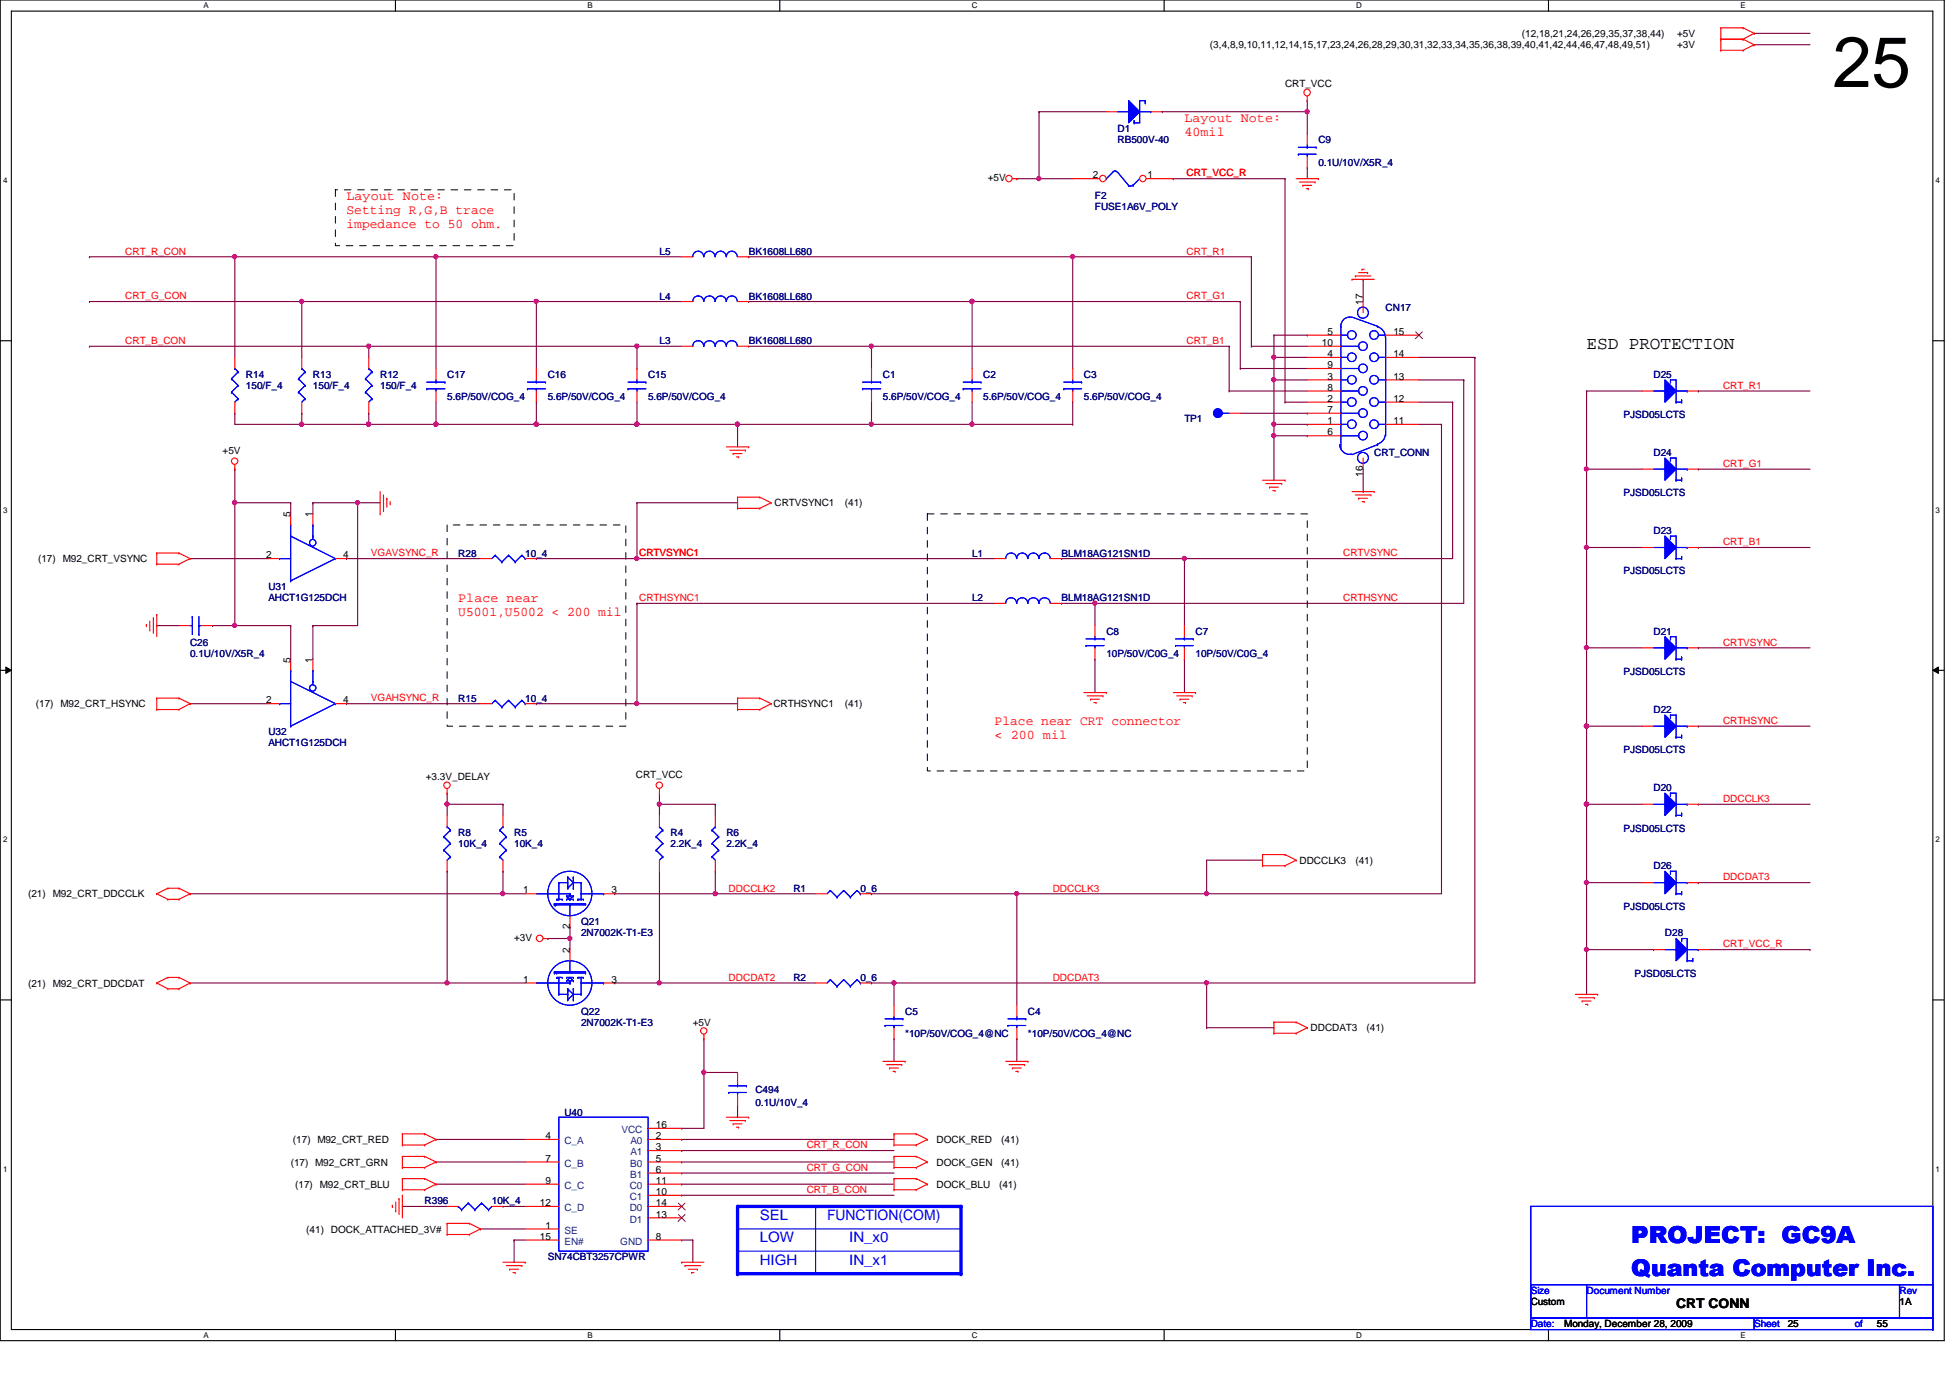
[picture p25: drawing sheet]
<svg xmlns="http://www.w3.org/2000/svg" width="297mm" height="210mm" viewBox="0 0 297 210" stroke-linecap="round" stroke-linejoin="round" font-family="sans-serif">
<defs><g id="words">
<text font-size="10.9" x="279.1" y="13.3">25</text>
<text font-size="3.6" fill="#00f" x="248.5" y="189.4">PROJECT: GC9A</text>
<text font-size="3.5" fill="#00f" x="248.5" y="194.4">Quanta Computer Inc.</text>
<text font-size="2.7" x="241.7" y="53.2">ESD PROTECTION</text>
<g font-size="2.2" fill="#00f">
<text x="115.7" y="185.8">SEL</text>
<text x="126" y="185.8">FUNCTION(COM)</text>
<text x="115.7" y="189.2">LOW</text>
<text x="129.4" y="189.2">IN_x0</text>
<text x="115.7" y="192.6">HIGH</text>
<text x="129.4" y="192.6">IN_x1</text>
</g>
<g font-size="2" fill="#f00">
<text x="180.4" y="18.6">Layout Note:</text>
<text x="180.4" y="20.7">40mil</text>
<text x="52.8" y="30.5">Layout Note:</text>
<text x="52.8" y="32.6">Setting R,G,B trace</text>
<text x="52.8" y="34.7">impedance to 50 ohm.</text>
<text x="69.8" y="91.7">Place near</text>
<text x="69.8" y="93.9">U5001,U5002 &lt; 200 mil</text>
<text x="151.5" y="110.5">Place near CRT connector</text>
<text x="151.5" y="112.6">&lt; 200 mil</text>
</g>
<text font-size="2" x="255.3" y="199.3">CRT CONN</text>
<g font-size="1.5">
<text x="231.8" y="5.6">(12,18,21,24,26,29,35,37,38,44)</text>
<text x="255.5" y="5.6">+5V</text>
<text x="184.3" y="7.4">(3,4,8,9,10,11,12,14,15,17,23,24,26,28,29,30,31,32,33,34,35,36,38,39,40,41,42,44,46,47,48,49,51)</text>
<text x="255.5" y="7.4">+3V</text>
<text x="195.7" y="13.3">CRT_VCC</text>
<text x="150.4" y="27.6">+5V</text>
<text x="166.5" y="27.2">2</text>
<text x="174.8" y="27.2">1</text>
<text x="207.6" y="46.4" transform="rotate(-90 207.6 46.4)">17</text>
<text x="201.4" y="52.7">10</text>
<text x="202.2" y="51">5</text>
<text x="212.3" y="51">15</text>
<text x="202.2" y="57.8">3</text>
<text x="202.2" y="54.4">4</text>
<text x="202.2" y="59.5">8</text>
<text x="202.2" y="56.1">9</text>
<text x="212.3" y="54.4">14</text>
<text x="212.3" y="57.8">13</text>
<text x="202.2" y="64.6">1</text>
<text x="202.2" y="61.2">2</text>
<text x="202.2" y="62.9">7</text>
<text x="212.3" y="61.2">12</text>
<text x="212.3" y="64.6">11</text>
<text x="33.9" y="69.1">+5V</text>
<text x="202.2" y="66.3">6</text>
<text x="118" y="77.1">CRTVSYNC1</text>
<text x="128.7" y="77.1">(41)</text>
<text x="207.6" y="72.6" transform="rotate(-90 207.6 72.6)">16</text>
<text x="44.2" y="78.8" transform="rotate(-90 44.2 78.8)">5</text>
<text x="47.6" y="78.8" transform="rotate(-90 47.6 78.8)">1</text>
<text x="5.8" y="85.6">(17) M92_CRT_VSYNC</text>
<text x="40.6" y="85">2</text>
<text x="52.3" y="85">4</text>
<text x="44.2" y="100.9" transform="rotate(-90 44.2 100.9)">5</text>
<text x="47.6" y="100.9" transform="rotate(-90 47.6 100.9)">1</text>
<text x="5.5" y="107.7">(17) M92_CRT_HSYNC</text>
<text x="40.6" y="107.1">2</text>
<text x="52.3" y="107.1">4</text>
<text x="117.8" y="107.7">CRTHSYNC1</text>
<text x="128.7" y="107.7">(41)</text>
<text x="64.9" y="118.8">+3.3V_DELAY</text>
<text x="96.9" y="118.5">CRT_VCC</text>
<text x="197.9" y="131.6">DDCCLK3</text>
<text x="206.5" y="131.6">(41)</text>
<text x="4.3" y="136.7">(21) M92_CRT_DDCCLK</text>
<text x="79.7" y="136.1">1</text>
<text x="93.1" y="136.1">3</text>
<text x="78.3" y="143.3">+3V</text>
<text x="86.8" y="141.6" transform="rotate(-90 86.8 141.6)">2</text>
<text x="79.7" y="149.7">1</text>
<text x="86.8" y="145.2" transform="rotate(-90 86.8 145.2)">2</text>
<text x="93.1" y="149.7">3</text>
<text x="4.3" y="150.3">(21) M92_CRT_DDCDAT</text>
<text x="105.5" y="156.3">+5V</text>
<text x="199.6" y="157.1">DDCDAT3</text>
<text x="208.1" y="157.1">(41)</text>
<text x="83.1" y="173.5">4</text>
<text x="99.9" y="173.5">2</text>
<text x="99.9" y="171.8">16</text>
<text x="44.3" y="177.5">(17) M92_CRT_GRN</text>
<text x="44.6" y="174.1">(17) M92_CRT_RED</text>
<text x="83.1" y="177">7</text>
<text x="99.9" y="177">5</text>
<text x="99.9" y="178.6">6</text>
<text x="99.9" y="175.2">3</text>
<text x="142.7" y="174.1">DOCK_RED</text>
<text x="142.7" y="177.5">DOCK_GEN</text>
<text x="152.5" y="174.1">(41)</text>
<text x="152.5" y="177.5">(41)</text>
<text x="45" y="180.9">(17) M92_CRT_BLU</text>
<text x="82.3" y="183.7">12</text>
<text x="83.1" y="180.3">9</text>
<text x="99.9" y="182">10</text>
<text x="99.9" y="180.3">11</text>
<text x="99.9" y="185.5">13</text>
<text x="99.9" y="183.7">14</text>
<text x="142.7" y="180.9">DOCK_BLU</text>
<text x="152.2" y="180.9">(41)</text>
<text x="46.6" y="187.7">(41) DOCK_ATTACHED_3V#</text>
<text x="82.3" y="188.8">15</text>
<text x="83.1" y="187.2">1</text>
<text x="99.9" y="188.8">8</text>
<text x="233.2" y="198.8">Custom</text>
<text x="238.3" y="202.2">Monday, December 28, 2009</text>
<text x="272.3" y="202.2">25</text>
<text x="285.9" y="202.2">55</text>
<text x="289.3" y="198.8">1A</text>
</g>
<g font-size="1.5" fill="#000080">
<text x="170.2" y="20.1">D1</text>
<text x="170.2" y="21.8">RB500V-40</text>
<text x="200.8" y="21.8">C9</text>
<text x="200.8" y="25.2">0.1U/10V/X5R_4</text>
<text x="166.8" y="30.3">F2</text>
<text x="166.8" y="32">FUSE1A6V_POLY</text>
<text x="100.5" y="38.8">L5</text>
<text x="114" y="38.8">BK1608LL680</text>
<text x="100.5" y="45.6">L4</text>
<text x="114" y="45.6">BK1608LL680</text>
<text x="211.1" y="47.3">CN17</text>
<text x="100.5" y="52.5">L3</text>
<text x="114" y="52.5">BK1608LL680</text>
<text x="37.5" y="57.5">R14</text>
<text x="37.5" y="59.3">150/F_4</text>
<text x="47.7" y="57.5">R13</text>
<text x="47.7" y="59.3">150/F_4</text>
<text x="57.9" y="57.5">R12</text>
<text x="57.9" y="59.3">150/F_4</text>
<text x="68.1" y="57.5">C17</text>
<text x="83.4" y="57.5">C16</text>
<text x="98.7" y="57.5">C15</text>
<text x="134.5" y="57.5">C1</text>
<text x="149.8" y="57.5">C2</text>
<text x="165.1" y="57.5">C3</text>
<text x="251.9" y="57.5">D25</text>
<text x="68.1" y="61">5.6P/50V/COG_4</text>
<text x="83.4" y="61">5.6P/50V/COG_4</text>
<text x="98.7" y="61">5.6P/50V/COG_4</text>
<text x="134.5" y="61">5.6P/50V/COG_4</text>
<text x="149.8" y="61">5.6P/50V/COG_4</text>
<text x="165.1" y="61">5.6P/50V/COG_4</text>
<text x="180.4" y="64.3">TP1</text>
<text x="247.3" y="63.7">PJSD05LCTS</text>
<text x="209.3" y="69.5">CRT_CONN</text>
<text x="251.9" y="69.5">D24</text>
<text x="247.3" y="75.6">PJSD05LCTS</text>
<text x="251.9" y="81.4">D23</text>
<text x="40.9" y="89.9">U31</text>
<text x="69.8" y="84.8">R28</text>
<text x="80" y="84.8">10_4</text>
<text x="148.1" y="84.8">L1</text>
<text x="161.7" y="84.8">BLM18AG121SN1D</text>
<text x="247.3" y="87.5">PJSD05LCTS</text>
<text x="40.9" y="91.6">AHCT1G125DCH</text>
<text x="148.1" y="91.6">L2</text>
<text x="161.7" y="91.6">BLM18AG121SN1D</text>
<text x="29" y="98.4">C26</text>
<text x="29" y="100.1">0.1U/10V/X5R_4</text>
<text x="168.5" y="96.7">C8</text>
<text x="168.5" y="100.1">10P/50V/C0G_4</text>
<text x="182.1" y="96.7">C7</text>
<text x="182.1" y="100.1">10P/50V/C0G_4</text>
<text x="251.9" y="96.7">D21</text>
<text x="69.8" y="106.9">R15</text>
<text x="80" y="106.9">10_4</text>
<text x="247.3" y="102.8">PJSD05LCTS</text>
<text x="40.9" y="112">U32</text>
<text x="40.9" y="113.7">AHCT1G125DCH</text>
<text x="251.9" y="108.6">D22</text>
<text x="247.3" y="114.7">PJSD05LCTS</text>
<text x="251.9" y="120.5">D20</text>
<text x="69.8" y="127.3">R8</text>
<text x="69.8" y="129">10K_4</text>
<text x="78.3" y="127.3">R5</text>
<text x="78.3" y="129">10K_4</text>
<text x="102.1" y="127.3">R4</text>
<text x="102.1" y="129">2.2K_4</text>
<text x="110.7" y="127.3">R6</text>
<text x="110.7" y="129">2.2K_4</text>
<text x="247.3" y="126.7">PJSD05LCTS</text>
<text x="120.9" y="135.8">R1</text>
<text x="131.1" y="135.8">0_6</text>
<text x="251.9" y="132.4">D26</text>
<text x="88.5" y="140.9">Q21</text>
<text x="88.5" y="142.6">2N7002K-T1-E3</text>
<text x="247.3" y="138.6">PJSD05LCTS</text>
<text x="253.6" y="142.6">D28</text>
<text x="120.9" y="149.4">R2</text>
<text x="131.1" y="149.4">0_6</text>
<text x="249" y="148.8">PJSD05LCTS</text>
<text x="88.5" y="154.6">Q22</text>
<text x="137.9" y="154.6">C5</text>
<text x="156.6" y="154.6">C4</text>
<text x="88.5" y="156.3">2N7002K-T1-E3</text>
<text x="137.9" y="157.9">*10P/50V/COG_4@NC</text>
<text x="156.6" y="157.9">*10P/50V/COG_4@NC</text>
<text x="115.1" y="166.5">C494</text>
<text x="86" y="170.1">U40</text>
<text x="115.1" y="168.5">0.1U/10V_4</text>
<text x="64.7" y="183.5">R396</text>
<text x="74.9" y="183.5">10K_4</text>
<text x="83.4" y="192">SN74CBT3257CPWR</text>
</g>
<g font-size="1.5" fill="#f00">
<text x="180.8" y="26.9">CRT_VCC_R</text>
<text x="19.1" y="38.8">CRT_R_CON</text>
<text x="180.8" y="38.8">CRT_R1</text>
<text x="19.1" y="45.6">CRT_G_CON</text>
<text x="180.8" y="45.6">CRT_G1</text>
<text x="19.1" y="52.4">CRT_B_CON</text>
<text x="180.8" y="52.4">CRT_B1</text>
<text x="262.5" y="59.2">CRT_R1</text>
<text x="262.5" y="71.1">CRT_G1</text>
<text x="262.5" y="83.1">CRT_B1</text>
<text x="56.5" y="84.8">VGAVSYNC_R</text>
<text x="97.4" y="84.8">CRTVSYNC1</text>
<text x="204.6" y="84.8">CRTVSYNC</text>
<text x="97.4" y="91.6">CRTHSYNC1</text>
<text x="204.6" y="91.6">CRTHSYNC</text>
<text x="262.5" y="98.3">CRTVSYNC</text>
<text x="56.5" y="106.8">VGAHSYNC_R</text>
<text x="262.5" y="110.3">CRTHSYNC</text>
<text x="262.5" y="122.2">DDCCLK3</text>
<text x="111" y="135.8">DDCCLK2</text>
<text x="160.4" y="135.8">DDCCLK3</text>
<text x="262.5" y="134.1">DDCDAT3</text>
<text x="111" y="149.4">DDCDAT2</text>
<text x="160.4" y="149.4">DDCDAT3</text>
<text x="262.5" y="144.3">CRT_VCC_R</text>
<text x="122.9" y="178.4">CRT_G_CON</text>
<text x="122.9" y="174.9">CRT_R_CON</text>
<text x="122.9" y="181.7">CRT_B_CON</text>
</g>
<g font-size="1.5" fill="#004080">
<text x="94.7" y="172.6">VCC</text>
<text x="86" y="174.3">C_A</text>
<text x="86" y="177.7">C_B</text>
<text x="96" y="177.7">B0</text>
<text x="96" y="179.4">B1</text>
<text x="96.1" y="174.3">A0</text>
<text x="96.1" y="176">A1</text>
<text x="86" y="181.1">C_C</text>
<text x="86" y="184.5">C_D</text>
<text x="95.9" y="182.8">C1</text>
<text x="95.9" y="181.1">C0</text>
<text x="95.9" y="184.5">D0</text>
<text x="86" y="187.9">SE</text>
<text x="86" y="189.6">EN#</text>
<text x="94.5" y="189.6">GND</text>
<text x="95.9" y="186.2">D1</text>
</g>
<g font-size="1.5" fill="#00f">
<text x="233.2" y="197.1">Size</text>
<text x="241.7" y="197.1">Document Number</text>
<text x="289.3" y="197.1">Rev</text>
<text x="233.2" y="202.2">Date:</text>
<text x="267.2" y="202.2">Sheet</text>
<text x="282.5" y="202.2">of</text>
</g>
<g font-size="1.2">
<text x="31" y="1.3">A</text>
<text x="89.5" y="1.3">B</text>
<text x="148" y="1.3">C</text>
<text x="206.6" y="1.3">D</text>
<text x="265.1" y="1.3">E</text>
<text x=".5" y="27.9">4</text>
<text x="294.8" y="27.9">4</text>
<text x=".5" y="78.1">3</text>
<text x="294.8" y="78.1">3</text>
<text x=".5" y="128.3">2</text>
<text x="294.8" y="128.3">2</text>
<text x=".5" y="178.5">1</text>
<text x="294.8" y="178.5">1</text>
<text x="31" y="203.8">A</text>
<text x="89.5" y="203.8">B</text>
<text x="148" y="203.8">C</text>
<text x="206.6" y="203.8">D</text>
<text x="265.1" y="203.8">E</text>
</g>
</g></defs>
<path d="M0 0h296.2v204.2h-296.2zM1.7 1.7h292.7v200.8h-292.7z" fill="none" stroke="#000" stroke-width=".17"/>
<g fill="#fff">
<path d="M31 .2h.7v1.3h-.7z"/>
<path d="M31 202.7h.7v1.3h-.7z"/>
</g>
<path d="M60.2 0v1.7M60.2 202.5v1.7" fill="none" stroke="#000" stroke-width=".17"/>
<g fill="#fff">
<path d="M89.5 .2h.8v1.3h-.8z"/>
<path d="M89.5 202.7h.8v1.3h-.8z"/>
</g>
<path d="M118.8 0v1.7M118.8 202.5v1.7" fill="none" stroke="#000" stroke-width=".17"/>
<g fill="#fff">
<path d="M148 .2h.9v1.3h-.9z"/>
<path d="M148 202.7h.9v1.3h-.9z"/>
</g>
<path d="M177.3 0v1.7M177.3 202.5v1.7" fill="none" stroke="#000" stroke-width=".17"/>
<g fill="#fff">
<path d="M206.6 .2h.8v1.3h-.8z"/>
<path d="M206.6 202.7h.8v1.3h-.8z"/>
</g>
<path d="M235.9 0v1.7M235.9 202.5v1.7" fill="none" stroke="#000" stroke-width=".17"/>
<g fill="#fff">
<path d="M265.1 .2h.8v1.3h-.8z"/>
<path d="M265.1 202.7h.8v1.3h-.8z"/>
<path d="M.5 26.8h.6v1.4h-.6z"/>
<path d="M294.8 26.8h.7v1.4h-.7z"/>
<path d="M.5 77h.6v1.4h-.6z"/>
<path d="M294.8 77h.7v1.4h-.7z"/>
</g>
<path d="M0 51.9h1.7M294.4 51.9h1.7" fill="none" stroke="#000" stroke-width=".17"/>
<g fill="#fff">
<path d="M.5 127.2h.6v1.4h-.6z"/>
<path d="M294.8 127.2h.7v1.4h-.7z"/>
</g>
<path d="M0 102.1h1.7M294.4 102.1h1.7" fill="none" stroke="#000" stroke-width=".17"/>
<path d="M.9 101.6l.8 .5-.8 .5zM294.4 102.1l.9-.5v1z" fill="#000"/>
<path d="M.9 101.6l.8 .5-.8 .5zM294.4 102.1l.9-.5v1z" fill="none" stroke="#000" stroke-width=".15"/>
<g fill="#fff">
<path d="M.5 177.4h.6v1.4h-.6z"/>
<path d="M294.8 177.4h.7v1.4h-.7z"/>
</g>
<path d="M0 152.3h1.7M294.4 152.3h1.7" fill="none" stroke="#000" stroke-width=".17"/>
<g fill="none" stroke="#800040" stroke-width=".17">
<path d="M114 45.9h.1M114 45.9h34.1M132.8 52.7h.1M132.8 52.7h54.4M187.2 52.7h.1M187.2 52.7v6.9M188.9 45.9h.1M188.9 45.9v10.2M35.8 62.9h.1M35.8 62.9v1.7M132.8 64.6h.1M132.8 61.3v3.3"/>
<path d="M93.6 136.1h.1M93.6 136.1h15.4M100.5 132.7h.1M100.5 132.7v17M109 122.5h.1M109 122.5v1.7"/>
</g>
<circle cx="132.7" cy="52.7" r=".32" fill="#f0f"/>
<circle cx="132.7" cy="52.7" r=".32" fill="none" stroke="#f0f" stroke-width=".17"/>
<g fill="none" stroke="#800040" stroke-width=".17">
<path d="M114 39.1h.1M114 39.1h76.6M163.4 39.1h.1M46 62.9h.1M46 62.9v1.7M56.2 62.9h.1M56.2 62.9v1.7M66.4 64.6h.1M66.4 61.3v3.3M97 64.6h.1M97 61.3v3.3M148.1 64.6h.1"/>
<path d="M148.1 61.3v3.3M163.4 64.6h.1M163.4 61.3v3.3M194.1 66.4h.1M194.1 66.4v6.8M93.6 149.7h.1M93.6 149.7h6.9"/>
</g>
<circle cx="194" cy="66.4" r=".32" fill="#f0f"/>
<circle cx="194" cy="66.4" r=".32" fill="none" stroke="#f0f" stroke-width=".17"/>
<path d="M163.4 39.1h.1M163.4 39.1v17" fill="none" stroke="#800040" stroke-width=".17"/>
<circle cx="163.4" cy="39.1" r=".32" fill="#f0f"/>
<circle cx="163.4" cy="39.1" r=".32" fill="none" stroke="#f0f" stroke-width=".17"/>
<path d="M66.4 39.1h.1M66.4 39.1h37.4" fill="none" stroke="#800040" stroke-width=".17"/>
<circle cx="66.4" cy="39.1" r=".32" fill="#f0f"/>
<circle cx="66.4" cy="39.1" r=".32" fill="none" stroke="#f0f" stroke-width=".17"/>
<path d="M148.1 45.9h.1M148.1 45.9v10.2" fill="none" stroke="#800040" stroke-width=".17"/>
<circle cx="148.1" cy="45.9" r=".32" fill="#f0f"/>
<circle cx="148.1" cy="45.9" r=".32" fill="none" stroke="#f0f" stroke-width=".17"/>
<path d="M81.7 45.9h.1M81.7 45.9h22.1" fill="none" stroke="#800040" stroke-width=".17"/>
<circle cx="81.7" cy="45.9" r=".32" fill="#f0f"/>
<circle cx="81.7" cy="45.9" r=".32" fill="none" stroke="#f0f" stroke-width=".17"/>
<path d="M97 52.7h.1M97 52.7h6.8M132.8 56.1h.1M132.8 52.7v3.4" fill="none" stroke="#800040" stroke-width=".17"/>
<circle cx="97" cy="52.7" r=".32" fill="#f0f"/>
<circle cx="97" cy="52.7" r=".32" fill="none" stroke="#f0f" stroke-width=".17"/>
<path d="M148.1 45.9h.1M148.1 45.9h40.8" fill="none" stroke="#800040" stroke-width=".17"/>
<circle cx="148.1" cy="45.9" r=".32" fill="#f0f"/>
<circle cx="148.1" cy="45.9" r=".32" fill="none" stroke="#f0f" stroke-width=".17"/>
<path d="M112.3 64.6h.1M112.3 64.6v3.5M68.1 122.5h.1M68.1 122.5h8.5M100.5 122.5h.1M100.5 122.5v1.7" fill="none" stroke="#800040" stroke-width=".17"/>
<circle cx="68.1" cy="122.5" r=".32" fill="#f0f"/>
<circle cx="68.1" cy="122.5" r=".32" fill="none" stroke="#f0f" stroke-width=".17"/>
<path d="M68.1 132.7h.1M68.1 132.7v17" fill="none" stroke="#800040" stroke-width=".17"/>
<circle cx="68.1" cy="149.7" r=".32" fill="#f0f"/>
<circle cx="68.1" cy="149.7" r=".32" fill="none" stroke="#f0f" stroke-width=".17"/>
<g fill="none" stroke="#800040" stroke-width=".17">
<path d="M114 52.7h.1M114 52.7h18.8M68.1 122.5h.1M68.1 120.8h.1M68.1 120.8v3.4M76.6 122.5h.1M76.6 122.5v1.7M29 149.7h.1M29 149.7h51M68.1 149.7h.1M86.8 143h.1M86.8 141.2h.1"/>
<path d="M86.8 141.2v3.5"/>
</g>
<circle cx="86.8" cy="142.9" r=".32" fill="#f0f"/>
<circle cx="86.8" cy="142.9" r=".32" fill="none" stroke="#f0f" stroke-width=".17"/>
<path d="M109 136.1h.1M109 136.1h15.2" fill="none" stroke="#800040" stroke-width=".17"/>
<circle cx="108.9" cy="136.1" r=".32" fill="#f0f"/>
<circle cx="108.9" cy="136.1" r=".32" fill="none" stroke="#f0f" stroke-width=".17"/>
<path d="M100.5 122.5h.1M100.5 122.5h8.5M100.5 149.7h.1M100.5 149.7h23.7" fill="none" stroke="#800040" stroke-width=".17"/>
<circle cx="100.4" cy="149.7" r=".32" fill="#f0f"/>
<circle cx="100.4" cy="149.7" r=".32" fill="none" stroke="#f0f" stroke-width=".17"/>
<path d="M100.5 120.8h.1M100.5 120.8v1.7" fill="none" stroke="#800040" stroke-width=".17"/>
<circle cx="100.4" cy="122.5" r=".32" fill="#f0f"/>
<circle cx="100.4" cy="122.5" r=".32" fill="none" stroke="#f0f" stroke-width=".17"/>
<path d="M132.8 64.6h.1M132.8 64.6h30.6M148.1 64.6h.1" fill="none" stroke="#800040" stroke-width=".17"/>
<circle cx="148.1" cy="64.6" r=".32" fill="#f0f"/>
<circle cx="148.1" cy="64.6" r=".32" fill="none" stroke="#f0f" stroke-width=".17"/>
<circle cx="132.7" cy="64.6" r=".32" fill="#f0f"/>
<circle cx="132.7" cy="64.6" r=".32" fill="none" stroke="#f0f" stroke-width=".17"/>
<path d="M112.3 64.6h.1M112.3 64.6h20.5" fill="none" stroke="#800040" stroke-width=".17"/>
<circle cx="112.3" cy="64.6" r=".32" fill="#f0f"/>
<circle cx="112.3" cy="64.6" r=".32" fill="none" stroke="#f0f" stroke-width=".17"/>
<path d="M177 17h.1M177 17h22.1M199.1 17h.1M199.1 17v3.4M154.9 27.2h.1M154.9 27.2h3.4M195.7 27.2h.1M195.7 27.2v34.1M199.1 25.5h.1M199.1 25.5v1.7M83.4 143h.1M83.4 143h3.4" fill="none" stroke="#800040" stroke-width=".17"/>
<circle cx="199.1" cy="17" r=".32" fill="#f0f"/>
<circle cx="199.1" cy="17" r=".32" fill="none" stroke="#f0f" stroke-width=".17"/>
<path d="M158.3 17h.1M158.3 17h10.2M158.3 17v10.2" fill="none" stroke="#800040" stroke-width=".17"/>
<circle cx="158.3" cy="27.2" r=".32" fill="#f0f"/>
<circle cx="158.3" cy="27.2" r=".32" fill="none" stroke="#f0f" stroke-width=".17"/>
<g fill="none" stroke="#800040" stroke-width=".17">
<path d="M199.1 15.3h.1M199.1 15.3v1.7M13.6 39.1h.1M13.6 39.1h52.8M35.8 39.1h.1M35.8 39.1v15.3M66.4 39.1h.1M66.4 39.1v17M158.3 27.2h.1M158.3 27.2h5.1M190.6 39.1h.1M190.6 39.1v13.6"/>
<path d="M13.6 45.9h.1M13.6 52.7h.1M13.6 45.9h32.4M13.6 52.7h42.6M46 45.9h.1M46 45.9v8.5M56.2 52.7h.1M56.2 52.7v1.7"/>
</g>
<circle cx="35.7" cy="39.1" r=".32" fill="#f0f"/>
<circle cx="35.7" cy="39.1" r=".32" fill="none" stroke="#f0f" stroke-width=".17"/>
<path d="M46 45.9h.1M46 45.9h35.7M81.7 45.9h.1M81.7 45.9v10.2" fill="none" stroke="#800040" stroke-width=".17"/>
<circle cx="45.9" cy="45.9" r=".32" fill="#f0f"/>
<circle cx="45.9" cy="45.9" r=".32" fill="none" stroke="#f0f" stroke-width=".17"/>
<path d="M56.2 52.7h.1M56.2 52.7h40.8v3.4M97 56.1h.1" fill="none" stroke="#800040" stroke-width=".17"/>
<circle cx="56.1" cy="52.7" r=".32" fill="#f0f"/>
<circle cx="56.1" cy="52.7" r=".32" fill="none" stroke="#f0f" stroke-width=".17"/>
<path d="M29 136.1h.1M29 136.1h51M76.6 132.7h.1M76.6 136.1h.1M76.6 132.7v3.4" fill="none" stroke="#800040" stroke-width=".17"/>
<circle cx="76.6" cy="136.1" r=".32" fill="#f0f"/>
<circle cx="76.6" cy="136.1" r=".32" fill="none" stroke="#f0f" stroke-width=".17"/>
<path d="M97 85.1h.1M97 85.1h54.5M166.8 91.9h.1M166.8 91.9h56.2M180.4 85.1h.1M180.4 85.1h40.9M166.8 100.4h.1M166.8 100.4v5.1M180.4 100.4h.1M180.4 100.4v5.1M109 132.7h.1M109 132.7v3.4" fill="none" stroke="#800040" stroke-width=".17"/>
<circle cx="166.8" cy="91.9" r=".32" fill="#f0f"/>
<circle cx="166.8" cy="91.9" r=".32" fill="none" stroke="#f0f" stroke-width=".17"/>
<path d="M35.8 71.5h.1M35.8 76.6h.1M35.8 71.5v5.1M35.8 76.6h8.5M47.7 76.6h.1M47.7 76.6h6.8" fill="none" stroke="#800040" stroke-width=".17"/>
<circle cx="35.7" cy="76.6" r=".32" fill="#f0f"/>
<circle cx="35.7" cy="76.6" r=".32" fill="none" stroke="#f0f" stroke-width=".17"/>
<g fill="none" stroke="#800040" stroke-width=".17">
<path d="M44.3 76.6h.1M44.3 76.6v1.7M47.7 76.6h.1M47.7 76.6v1.7M54.5 76.6h.1M54.5 76.6v18.7h-6.8M54.5 76.6h3.4M32.4 95.3h.1M32.4 95.3h3.4M47.7 95.3h.1M52.8 85.1h.1M52.8 85.1h20.4"/>
<path d="M52.8 107.2h.1M52.8 107.2h20.4"/>
</g>
<circle cx="54.5" cy="76.6" r=".32" fill="#f0f"/>
<circle cx="54.5" cy="76.6" r=".32" fill="none" stroke="#f0f" stroke-width=".17"/>
<path d="M35.8 76.6h.1M35.8 76.6v18.7" fill="none" stroke="#800040" stroke-width=".17"/>
<circle cx="35.7" cy="95.3" r=".32" fill="#f0f"/>
<circle cx="35.7" cy="95.3" r=".32" fill="none" stroke="#f0f" stroke-width=".17"/>
<circle cx="35.7" cy="76.6" r=".32" fill="#f0f"/>
<circle cx="35.7" cy="76.6" r=".32" fill="none" stroke="#f0f" stroke-width=".17"/>
<g fill="none" stroke="#800040" stroke-width=".17">
<path d="M23.9 95.3h.1M23.9 95.3h3.4M29 85.1h.1M29 85.1h11.9M35.8 95.3h.1M35.8 95.3h8.5M44.3 95.3h.1M44.3 95.3v5.1M47.7 95.3h.1M47.7 95.3v5.1M97 91.9h.1M97 91.9v15.3h-15.3"/>
<path d="M29 107.2h.1M29 107.2h11.9M81.7 107.2h.1"/>
</g>
<circle cx="97" cy="107.2" r=".32" fill="#f0f"/>
<circle cx="97" cy="107.2" r=".32" fill="none" stroke="#f0f" stroke-width=".17"/>
<path d="M97 91.9h.1M97 91.9h54.5M154.9 136.1h.1M154.9 136.1v17.1M183.8 136.1h.1M183.8 136.1h35.8M136.2 149.7h.1M136.2 158.2h.1M136.2 149.7v3.5M136.2 158.2v3.5M154.9 158.2h.1M154.9 158.2v3.5" fill="none" stroke="#800040" stroke-width=".17"/>
<circle cx="183.8" cy="136.1" r=".32" fill="#f0f"/>
<circle cx="183.8" cy="136.1" r=".32" fill="none" stroke="#f0f" stroke-width=".17"/>
<path d="M183.8 149.7h.1M183.8 149.7h40.9" fill="none" stroke="#800040" stroke-width=".17"/>
<circle cx="183.8" cy="149.7" r=".32" fill="#f0f"/>
<circle cx="183.8" cy="149.7" r=".32" fill="none" stroke="#f0f" stroke-width=".17"/>
<path d="M224.7 54.4h.1M224.7 54.4v95.3M219.6 64.6h.1M219.6 64.6v71.5M161.7 91.9h.1M161.7 91.9h5.1M166.8 91.9h.1M166.8 91.9v3.4M180.4 85.1h.1M180.4 85.1v10.2" fill="none" stroke="#800040" stroke-width=".17"/>
<circle cx="180.4" cy="85.1" r=".32" fill="#f0f"/>
<circle cx="180.4" cy="85.1" r=".32" fill="none" stroke="#f0f" stroke-width=".17"/>
<g fill="none" stroke="#800040" stroke-width=".17">
<path d="M267.2 6.8h.1M267.2 5.1h.1M267.2 6.8h8.5M267.2 5.1h8.5M223 57.9h.1M223 57.9v34M258.7 59.6h.1M258.7 59.6h17M81.7 64.6h.1M81.7 61.3v3.3M221.3 61.3h.1M221.3 61.3v23.8"/>
<path d="M241.7 71.5h.1M241.7 71.5v11.9M258.7 71.5h.1M258.7 71.5h17M161.7 85.1h.1M161.7 85.1h18.7M258.7 83.4h.1M258.7 83.4h17M132.8 136.1h.1M132.8 136.1h22.1M132.8 149.7h.1M132.8 149.7h3.4"/>
</g>
<circle cx="241.7" cy="83.4" r=".32" fill="#f0f"/>
<circle cx="241.7" cy="83.4" r=".32" fill="none" stroke="#f0f" stroke-width=".17"/>
<circle cx="241.7" cy="71.4" r=".32" fill="#f0f"/>
<circle cx="241.7" cy="71.4" r=".32" fill="none" stroke="#f0f" stroke-width=".17"/>
<path d="M241.7 83.4h.1M241.7 83.4h8.5M241.7 110.6h.1M241.7 110.6v11.9" fill="none" stroke="#800040" stroke-width=".17"/>
<circle cx="241.7" cy="122.5" r=".32" fill="#f0f"/>
<circle cx="241.7" cy="122.5" r=".32" fill="none" stroke="#f0f" stroke-width=".17"/>
<circle cx="241.7" cy="110.6" r=".32" fill="#f0f"/>
<circle cx="241.7" cy="110.6" r=".32" fill="none" stroke="#f0f" stroke-width=".17"/>
<path d="M241.7 59.6h.1M241.7 59.6h8.5M241.7 98.7h.1M241.7 98.7v11.9" fill="none" stroke="#800040" stroke-width=".17"/>
<circle cx="241.7" cy="110.6" r=".32" fill="#f0f"/>
<circle cx="241.7" cy="110.6" r=".32" fill="none" stroke="#f0f" stroke-width=".17"/>
<path d="M241.7 98.7h.1M241.7 98.7h8.5" fill="none" stroke="#800040" stroke-width=".17"/>
<circle cx="241.7" cy="98.7" r=".32" fill="#f0f"/>
<circle cx="241.7" cy="98.7" r=".32" fill="none" stroke="#f0f" stroke-width=".17"/>
<path d="M241.7 144.7h.1M241.7 144.7v6.8" fill="none" stroke="#800040" stroke-width=".17"/>
<circle cx="241.7" cy="144.6" r=".32" fill="#f0f"/>
<circle cx="241.7" cy="144.6" r=".32" fill="none" stroke="#f0f" stroke-width=".17"/>
<path d="M241.7 134.5h.1M241.7 134.5h8.5" fill="none" stroke="#800040" stroke-width=".17"/>
<circle cx="241.7" cy="134.4" r=".32" fill="#f0f"/>
<circle cx="241.7" cy="134.4" r=".32" fill="none" stroke="#f0f" stroke-width=".17"/>
<g fill="none" stroke="#800040" stroke-width=".17">
<path d="M241.7 59.6h.1M241.7 59.6v11.9M241.7 71.5h.1M241.7 71.5h8.5M258.7 98.7h.1M258.7 98.7h17M241.7 110.6h.1M241.7 110.6h8.5M258.7 110.6h.1M258.7 110.6h17M241.7 122.5h.1M241.7 122.5v12"/>
<path d="M258.7 134.5h.1M258.7 122.5h.1M258.7 134.5h17M258.7 122.5h17"/>
</g>
<circle cx="241.7" cy="122.5" r=".32" fill="#f0f"/>
<circle cx="241.7" cy="122.5" r=".32" fill="none" stroke="#f0f" stroke-width=".17"/>
<path d="M97 76.6h.1M97 76.6h15.3M97 76.6v8.5M97 85.1h.1M241.7 83.4h.1M241.7 83.4v15.3M97 107.2h.1M97 107.2h15.3M241.7 122.5h.1M241.7 122.5h8.5" fill="none" stroke="#800040" stroke-width=".17"/>
<circle cx="97" cy="85.1" r=".32" fill="#f0f"/>
<circle cx="97" cy="85.1" r=".32" fill="none" stroke="#f0f" stroke-width=".17"/>
<g fill="none" stroke="#800040" stroke-width=".17">
<path d="M81.7 85.1h.1M81.7 85.1h15.3M107.2 158.2h.1M107.2 158.2v13.7h-3.4M66.4 173.6h.1M66.4 177h.1M66.4 173.6h13.6M66.4 177h13.6M103.8 171.9h.1M103.8 177h.1M103.8 178.7h.1M103.8 173.6h.1"/>
<path d="M103.8 175.3h.1M103.8 173.6h32.4M103.8 177h32.4M103.8 178.7h32.4M103.8 175.3h32.4M107.2 163.4h.1M112.3 168.5h.1M112.3 168.5v1.7M61.3 183.8h.1M61.3 183.8h6.8M66.4 180.4h.1M66.4 180.4h13.6"/>
<path d="M73.2 187.2h.1M73.2 187.2h6.8M76.6 183.8h.1M76.6 183.8h3.4M78.3 188.9h.1M78.3 188.9v3.4M78.3 188.9h1.7M103.8 188.9h.1M103.8 182.1h.1M103.8 180.4h.1M103.8 188.9h1.7M103.8 180.4h32.4"/>
<path d="M103.8 182.1h32.4M105.5 188.9h.1M105.5 188.9v3.4"/>
</g>
<circle cx="107.2" cy="163.3" r=".32" fill="#f0f"/>
<circle cx="107.2" cy="163.3" r=".32" fill="none" stroke="#f0f" stroke-width=".17"/>
<path d="M35.8 64.6h10.2M46 64.6h.1M66.4 64.6h15.3M81.7 64.6h.1M107.2 163.4h.1M107.2 163.4h5.1" fill="none" stroke="#800040" stroke-width=".17"/>
<circle cx="66.4" cy="64.6" r=".32" fill="#f0f"/>
<circle cx="66.4" cy="64.6" r=".32" fill="none" stroke="#f0f" stroke-width=".17"/>
<circle cx="81.7" cy="64.6" r=".32" fill="#f0f"/>
<circle cx="81.7" cy="64.6" r=".32" fill="none" stroke="#f0f" stroke-width=".17"/>
<path d="M81.7 64.6h15.3M97 64.6h.1" fill="none" stroke="#800040" stroke-width=".17"/>
<circle cx="81.7" cy="64.6" r=".32" fill="#f0f"/>
<circle cx="81.7" cy="64.6" r=".32" fill="none" stroke="#f0f" stroke-width=".17"/>
<circle cx="97" cy="64.6" r=".32" fill="#f0f"/>
<circle cx="97" cy="64.6" r=".32" fill="none" stroke="#f0f" stroke-width=".17"/>
<path d="M46 64.6h10.2M56.2 64.6h.1" fill="none" stroke="#800040" stroke-width=".17"/>
<circle cx="45.9" cy="64.6" r=".32" fill="#f0f"/>
<circle cx="45.9" cy="64.6" r=".32" fill="none" stroke="#f0f" stroke-width=".17"/>
<circle cx="56.1" cy="64.6" r=".32" fill="#f0f"/>
<circle cx="56.1" cy="64.6" r=".32" fill="none" stroke="#f0f" stroke-width=".17"/>
<path d="M56.2 64.6h10.2M66.4 64.6h.1" fill="none" stroke="#800040" stroke-width=".17"/>
<circle cx="56.1" cy="64.6" r=".32" fill="#f0f"/>
<circle cx="56.1" cy="64.6" r=".32" fill="none" stroke="#f0f" stroke-width=".17"/>
<circle cx="66.4" cy="64.6" r=".32" fill="#f0f"/>
<circle cx="66.4" cy="64.6" r=".32" fill="none" stroke="#f0f" stroke-width=".17"/>
<path d="M97 64.6h.1M97 64.6h15.3" fill="none" stroke="#800040" stroke-width=".17"/>
<circle cx="112.3" cy="64.6" r=".32" fill="#f0f"/>
<circle cx="112.3" cy="64.6" r=".32" fill="none" stroke="#f0f" stroke-width=".17"/>
<circle cx="97" cy="64.6" r=".32" fill="#f0f"/>
<circle cx="97" cy="64.6" r=".32" fill="none" stroke="#f0f" stroke-width=".17"/>
<path d="M178.7 27.2h.1M178.7 27.2h17M241.7 134.5h.1M241.7 134.5v10.2h10.2M136.2 149.7h.1M136.2 149.7h47.6v6.8M183.8 156.5h.1M251.9 144.7h.1M260.4 144.7h15.3M275.7 144.7h.1" fill="none" stroke="#800040" stroke-width=".17"/>
<circle cx="136.2" cy="149.7" r=".32" fill="#f0f"/>
<circle cx="136.2" cy="149.7" r=".32" fill="none" stroke="#f0f" stroke-width=".17"/>
<path d="M154.9 136.1h.1M154.9 136.1h28.9M183.8 136.1h.1M183.8 131v5.1M183.8 156.5h10.3M194.1 156.5h.1" fill="none" stroke="#800040" stroke-width=".17"/>
<circle cx="154.9" cy="136.1" r=".32" fill="#f0f"/>
<circle cx="154.9" cy="136.1" r=".32" fill="none" stroke="#f0f" stroke-width=".17"/>
<g fill="none" stroke="#800040" stroke-width=".17">
<path d="M194.1 57.9h.1M194.1 57.9v6.7h5M207.6 42.5h.1M207.6 42.5v3.4M216.2 57.9h6.8M216.2 54.4h8.5M223 57.9h.1M224.7 54.4h.1M199.1 64.6h.1M216.2 61.3h5.1M216.2 64.6h3.4M219.6 64.6h.1"/>
<path d="M221.3 61.3h.1M183.8 131h8.5M192.3 131h.1"/>
</g>
<circle cx="194" cy="57.8" r=".32" fill="#f0f"/>
<circle cx="194" cy="57.8" r=".32" fill="none" stroke="#f0f" stroke-width=".17"/>
<path d="M194.1 64.6h.1M194.1 64.6v1.8h5M199.1 66.4h.1" fill="none" stroke="#800040" stroke-width=".17"/>
<circle cx="194" cy="64.6" r=".32" fill="#f0f"/>
<circle cx="194" cy="64.6" r=".32" fill="none" stroke="#f0f" stroke-width=".17"/>
<path d="M194.1 54.4h.1M194.1 51.1h.1M194.1 57.9h.1M194.1 51.1h5M194.1 54.4h5M194.1 51.1v6.8M194.1 57.9h5M199.1 51.1h.1M195.7 61.3h.1M195.7 61.3h3.4" fill="none" stroke="#800040" stroke-width=".17"/>
<circle cx="194" cy="54.4" r=".32" fill="#f0f"/>
<circle cx="194" cy="54.4" r=".32" fill="none" stroke="#f0f" stroke-width=".17"/>
<path d="M187.2 59.6h.1M187.2 59.6h11.9M188.9 56.1h.1M188.9 56.1h10.2M190.6 52.7h.1M190.6 52.7h8.5M188.9 62.9h10.2M199.1 62.9h.1M207.6 74.9h.1M207.6 71.5v3.4" fill="none" stroke="#800040" stroke-width=".17"/>
<g fill="none" stroke="#f00" stroke-width=".17">
<path d="M199.1 15.3h.1M199.1 14.6v.7M262.1 7.7h.1M262.1 6h.1M262.1 4.2h.1M262.1 6h3.4M262.1 7.7h3.4M262.1 4.2v3.5M262.1 4.2h3.4M265.5 6h.1M265.5 7.7h.1M265.5 4.2h.1"/>
<path d="M265.5 6l1.7 .8M265.5 4.2l1.7 .9M267.2 6.8h.1M267.2 5.1h.1M267.2 6.8l-1.7 .9M267.2 5.1l-1.7 .9M154.2 27.2h.7M154.9 27.2h.1M197.4 27.2h3.4M197.9 27.7h2.4M198.5 28.2h.1M198.5 28.2h1.3"/>
<path d="M199 28.7h.3M199.3 28.7h.1M200.3 27.7h.1M200.8 27.2h.1M205.9 42.5h.1M205.9 42.5h3.4M206.5 42h.1M206.5 42h2.3M207 41.5h1.3M207.5 41h.1M207.5 41h.3M208.3 41.5h.1"/>
<path d="M35.8 71.5h.1M35.8 70.8v.7M57.9 78.3h.1M57.9 74.9v3.4M58.4 77.8h.1M58.4 75.4v2.4M58.9 75.9h.1M58.9 75.9v1.4M59.4 76.8h.1M59.4 76.4v.4M110.7 68.1h3.3M111.2 68.6h2.3"/>
<path d="M111.7 69.1h.1M111.7 69.1h1.3M112.2 69.6h.3M112.3 75.7h.1M112.3 77.4h.1M112.3 77.4h3.4M112.3 75.7h3.4M112.3 75.7v1.7M112.5 69.6h.1M113.5 68.6h.1M114 68.1h.1M115.7 77.4h.1"/>
<path d="M115.7 75.7h.1M115.7 75.7l1.8 .9M117.5 76.6h.1M117.5 76.6l-1.8 .8M192.3 73.2h3.4M192.8 73.7h2.4M193.4 74.2h.1M193.4 74.2h1.3M193.9 74.7h.3M194.2 74.7h.1M195.2 73.7h.1M195.7 73.2h.1"/>
<path d="M205.9 74.9h3.4M206.5 75.4h2.3M207 75.9h.1M207 75.9h1.3M207.5 76.4h.3M207.8 76.4h.1M208.8 75.4h.1M209.3 74.9h.1M22.3 95.1h.1M22.3 95.1v.4M22.8 96h.1M22.8 94.6v1.4"/>
<path d="M23.4 94.1h.1M23.4 94.1v2.4M23.9 85.9h.1M23.9 84.2h.1M23.9 93.6h.1M23.9 84.2v1.7M23.9 93.6v3.4M23.9 84.2h3.4M23.9 85.9h3.4M27.3 84.2h.1M27.3 85.9h.1M27.3 84.2l1.7 .9"/>
<path d="M29 85.1h.1M29 85.1l-1.7 .8M23.9 108.1h.1M23.9 106.3h.1M23.9 108.1h3.4M23.9 106.3h3.4M23.9 106.3v1.8M27.3 106.3h.1M27.3 108.1h.1M27.3 106.3l1.7 .9M29 107.2h.1M29 107.2l-1.7 .9"/>
<path d="M112.3 106.3h.1M112.3 108.1h.1M112.3 106.3v1.8M112.3 108.1h3.4M112.3 106.3h3.4M115.7 108.1h.1M115.7 106.3h.1M115.7 106.3l1.8 .9M117.5 107.2h.1M117.5 107.2l-1.8 .9M165.1 105.5h3.4M165.6 106h2.4"/>
<path d="M166.1 106.5h.1M166.1 106.5h1.4M166.6 107h.4M167 107h.1M168 106h.1M168.5 105.5h.1M178.7 105.5h3.4M179.2 106h2.4M179.7 106.5h.1M179.7 106.5h1.4M180.3 107h.3M180.6 107h.1"/>
<path d="M181.6 106h.1M182.1 105.5h.1M23.9 136.1h.1M23.9 136.1l1.7 .9M25.6 135.3h.1M25.6 137h.1M25.6 135.3h1.7M25.6 135.3l-1.7 .8M25.6 137h1.7M27.3 135.3h.1M27.3 137h.1M27.3 135.3l1.7 .8"/>
<path d="M29 136.1h.1M29 136.1l-1.7 .9M68.1 120.8h.1M68.1 120.1v.7M100.5 120.8h.1M100.5 120.1v.7M192.3 130.2h.1M192.3 131.9h.1M192.3 131.9h3.4M192.3 130.2h3.4M192.3 130.2v1.7M195.7 131.9h.1"/>
<path d="M195.7 130.2h.1M195.7 130.2l1.7 .8M197.4 131h.1M197.4 131l-1.7 .9M23.9 149.7h.1M23.9 149.7l1.7 .9M25.6 148.9h.1M25.6 150.6h.1M25.6 148.9h1.7M25.6 148.9l-1.7 .8M25.6 150.6h1.7M27.3 148.9h.1"/>
<path d="M27.3 150.6h.1M27.3 148.9l1.7 .8M29 149.7h.1M29 149.7l-1.7 .9M82.8 143h.6M83.4 143h.1M107.2 158.2h.1M107.2 157.6v.6M194.1 155.7h.1M194.1 157.4h.1M194.1 157.4h3.3M194.1 155.7h3.3"/>
<path d="M194.1 155.7v1.7M197.4 157.4h.1M197.4 155.7h.1M197.4 155.7l1.7 .8M199.1 156.5h.1M199.1 156.5l-1.7 .9M240 151.5h3.4M240.5 152h2.4M241 152.5h.1M241 152.5h1.4M241.5 153h.3M241.8 153h.1"/>
<path d="M242.9 152h.1M243.4 151.5h.1M61.3 177.8h.1M61.3 176.1h.1M61.3 174.4h.1M61.3 172.7h.1M61.3 179.5h.1M61.3 172.7h3.4M61.3 174.4h3.4M61.3 176.1h3.4M61.3 177.8h3.4M61.3 179.5h3.4"/>
<path d="M61.3 172.7v1.7M61.3 176.1v1.7M61.3 179.5v1.7M64.7 176.1h.1M64.7 177.8h.1M64.7 172.7h.1M64.7 174.4h.1M64.7 179.5h.1M64.7 176.1l1.7 .9M64.7 172.7l1.7 .9M64.7 179.5l1.7 .9M66.4 177h.1"/>
<path d="M66.4 173.6h.1M66.4 177l-1.7 .8M66.4 173.6l-1.7 .8M110.7 170.2h3.3M111.2 170.7h2.3M111.7 171.2h.1M111.7 171.2h1.3M112.2 171.7h.3M112.5 171.7h.1M113.5 170.7h.1M114 170.2h.1M134.5 161.7h3.4"/>
<path d="M135 162.2h2.4M135.5 162.7h.1M135.5 162.7h1.4M136 163.2h.4M136.2 172.7h.1M136.2 174.4h.1M136.2 176.1h.1M136.2 177.8h.1M136.2 179.5h.1M136.2 172.7h3.4M136.2 172.7v1.7M136.2 176.1v1.7"/>
<path d="M136.2 179.5v1.7M136.2 174.4h3.4M136.2 176.1h3.4M136.2 177.8h3.4M136.2 179.5h3.4M136.4 163.2h.1M137.4 162.2h.1M137.9 161.7h.1M139.6 172.7h.1M139.6 174.4h.1M139.6 176.1h.1M139.6 177.8h.1"/>
<path d="M139.6 179.5h.1M139.6 172.7l1.7 .9M139.6 176.1l1.7 .9M139.6 179.5l1.7 .9M141.3 173.6h.1M141.3 177h.1M141.3 173.6l-1.7 .8M141.3 177l-1.7 .8M153.2 161.7h3.4M153.7 162.2h2.4M154.2 162.7h.1M154.2 162.7h1.4"/>
<path d="M154.7 163.2h.4M155.1 163.2h.1M156.1 162.2h.1M156.6 161.7h.1M59.8 183.6h.1M59.8 183.6v.3M60.3 184.4h.1M60.3 183.1v1.3M60.8 182.6h.1M60.8 182.6v2.4M61.3 181.2h.1M61.3 182.1h.1"/>
<path d="M61.3 181.2h3.4M61.3 182.1v3.4M64.7 181.2h.1M66.4 180.4h.1M66.4 180.4l-1.7 .8M68.1 188h.1M68.1 186.4h.1M68.1 186.4h3.4M68.1 188h3.4M68.1 186.4v1.6M71.5 186.4h.1M71.5 188h.1"/>
<path d="M71.5 186.4l1.7 .8M73.2 187.2h.1M73.2 187.2l-1.7 .8M76.6 192.3h3.4M77.1 192.8h2.4M77.6 193.3h.1M77.6 193.3h1.4M78.1 193.8h.4M78.5 193.8h.1M79.5 192.8h.1M80 192.3h.1M103.8 192.3h.1"/>
<path d="M103.8 192.3h3.4M104.3 192.8h.1M104.3 192.8h2.4M104.9 193.3h1.3M105.4 193.8h.1M105.4 193.8h.3M106.2 193.3h.1M136.2 181.2h.1M136.2 181.2h3.4M139.6 181.2h.1M141.3 180.4h.1M141.3 180.4l-1.7 .8"/>
<circle cx="199.1" cy="14.1" r=".5"/>
<circle cx="153.7" cy="27.2" r=".49"/>
<circle cx="35.7" cy="70.2" r=".49"/>
<circle cx="68.1" cy="119.6" r=".49"/>
<circle cx="100.4" cy="119.6" r=".49"/>
<circle cx="82.2" cy="142.9" r=".5"/>
<circle cx="107.2" cy="157" r=".49"/>
</g>
<path d="M233.2 183.8h61.2v17h-61.2zM233.2 195.7h61.2v5.1h-61.2zM241.7 195.7h.1M241.7 195.7v5.1M289.3 195.7h.1M289.3 195.7v5.1M233.2 200.8h61.2v1.7h-61.2zM267.2 200.8h.1M267.2 200.8v1.7M294.4 202.5h.1M294.4 200.8v1.7" fill="none" stroke="#00f" stroke-width=".17"/>
<path d="M51.1 28.9h27.2v8.5h-27.2zM68.1 80h27.2v30.6h-27.2zM141.3 78.3h57.8v39.1h-57.8z" fill="none" stroke="#000" stroke-width=".15" stroke-dasharray="1 1 1 1 1 1 1 1"/>
<path d="M146.4 183.8v10.2" fill="none" stroke="#00f" stroke-width=".51"/>
<circle cx="146.4" cy="183.8" r=".25" fill="#00f"/>
<path d="M112.3 183.8h34.1" fill="none" stroke="#00f" stroke-width=".51"/>
<circle cx="146.4" cy="183.8" r=".25" fill="#00f"/>
<path d="M112.3 187.2h34.1M146.4 187.2h.1" fill="none" stroke="#00f" stroke-width=".17"/>
<path d="M112.3 183.8v10.2" fill="none" stroke="#00f" stroke-width=".51"/>
<circle cx="112.3" cy="194" r=".25" fill="#00f"/>
<path d="M124.2 194h.1M124.2 183.8v10.2" fill="none" stroke="#00f" stroke-width=".17"/>
<path d="M112.3 194h34.1" fill="none" stroke="#00f" stroke-width=".51"/>
<circle cx="146.4" cy="194" r=".25" fill="#00f"/>
<g fill="none" stroke="#00f" stroke-width=".17">
<path d="M105.5 39.1a.83 .83 0 0 1 .9-.8 .83 .83 0 0 1 .8 .8M107.2 39.1a.85 .85 0 0 1 .9-.8 .85 .85 0 0 1 .8 .8M109 39.1a.83 .83 0 0 1 .8-.8 .83 .83 0 0 1 .8 .8M110.7 39.1a.83 .83 0 0 1 .8-.8 .83 .83 0 0 1 .8 .8M35.3 59.7h.1M35.3 57.7h.1M35.3 59.7l1 1M35.3 57.7l1 1M35.8 56.1h.1M35.8 56.1l.5 .5M36.3 58.7h.1M36.3 56.6h.1"/>
<path d="M36.3 58.7l-1 1M36.3 56.6l-1 1.1M45.5 59.7h.1M45.5 57.7h.1M45.5 59.7l1 1M45.5 57.7l1 1M46 56.1h.1M46 56.1l.5 .5M46.5 58.7h.1M46.5 56.6h.1M46.5 58.7l-1 1M46.5 56.6l-1 1.1"/>
<path d="M80.3 59.2h.1M80.3 59.2h2.8M80.3 58.2h2.8M81.7 58.2h.1M81.7 59.2h.1M81.7 57.9v.3M81.7 59.2v.4M83.1 58.2h.1M95.7 59.2h.1M95.7 59.2h2.7M95.7 58.2h2.7M97 58.2h.1"/>
<path d="M97 59.2h.1M97 57.9v.3M97 59.2v.4M98.4 58.2h.1M131.4 59.2h.1M131.4 59.2h2.8M131.4 58.2h2.8M132.8 58.2h.1M132.8 59.2h.1M132.8 57.9v.3M132.8 59.2v.4M134.2 58.2h.1"/>
<path d="M146.7 59.2h.1M146.7 59.2h2.7M146.7 58.2h2.7M148.1 58.2h.1M148.1 59.2h.1M148.1 57.9v.3M148.1 59.2v.4M149.4 58.2h.1M204.3 49.7h.1M204.3 59.6h2.7M204.3 57.9h1M204.3 54.4h1"/>
<path d="M204.3 52.7h2.7M204.3 51.1h1M204.3 56.1h2.7M204.3 49.7v18.7M205.3 57.9h.1M205.3 54.4h.1M205.3 51.1h.1M205.9 48.3a1.32 1.32 0 0 0-1.6 1.4M205.9 48.3l3.9 1.4M207 59.6h.1M207 52.7h.1M207 56.1h.1"/>
<path d="M209.8 49.7a1.71 1.71 0 0 1 1.2 1.7M209.8 49.7h.1M210 54.4h.1M210 57.9h1.1M210 54.4h1.1M210 51.1h1.1M211.1 51.1h.1M211.1 57.9h.1M211.1 51.4v14.8M36.3 60.7h.1M36.3 60.7l-.5 .6M44.3 80h.1"/>
<path d="M44.3 80v8.5M46.5 60.7h.1M46.5 60.7l-.5 .6M47.7 80h.1M47.7 80v2.2M204.1 67.7a1.48 1.48 0 0 0 1.8 1.5M204.3 66.4h2.7M204.3 64.6h1M204.3 61.3h1M204.3 62.9h2.7M205.3 64.6h.1M205.3 61.3h.1"/>
<path d="M207 66.4h.1M207 62.9h.1M209.8 67.7h.1M209.8 67.7l-3.9 1.6M210 64.6h.1M210 64.6h1.1M210 61.3h1.1M211 66.2a1.61 1.61 0 0 1-1.2 1.4M211.1 61.3h.1M211.1 66.2h.1M42.6 85.1h.1M42.6 85.1h1.7"/>
<path d="M44.3 81.7h.1M44.3 88.5h.1M44.3 81.7l6.8 3.4M47.7 81.7h.1M51.1 85.1h.1M51.1 85.1l-6.8 3.4M153.2 91.9a.83 .83 0 0 1 .8-.8 .83 .83 0 0 1 .9 .8M153.2 85.1a.83 .83 0 0 1 .8-.9 .83 .83 0 0 1 .9 .9M154.9 91.9a.83 .83 0 0 1 .8-.8 .83 .83 0 0 1 .8 .8M154.9 85.1a.83 .83 0 0 1 .8-.9 .83 .83 0 0 1 .8 .9M156.6 91.9a.83 .83 0 0 1 .8-.8 .83 .83 0 0 1 .8 .8M156.6 85.1a.83 .83 0 0 1 .8-.9 .83 .83 0 0 1 .8 .9"/>
<path d="M158.3 91.9a.85 .85 0 0 1 .8-.8 .85 .85 0 0 1 .9 .8M158.3 85.1a.85 .85 0 0 1 .8-.9 .85 .85 0 0 1 .9 .9M165.4 98.3h.1M165.4 98.3h2.8M165.4 97.3h2.8M166.8 97.3h.1M166.8 98.3h.1M166.8 97v.3M166.8 98.3v.4M168.2 97.3h.1M67.6 129.5h.1M67.6 127.5h.1"/>
<path d="M67.6 129.5l1 1M67.6 127.5l1 1M68.1 125.9h.1M68.1 125.9l.5 .5M68.6 130.5h.1M68.6 128.5h.1M68.6 126.4h.1M68.6 130.5l-.5 .5M68.6 128.5l-1 1M68.6 126.4l-1 1.1M81.7 136.1h5.1M84.5 137.7h.1"/>
<path d="M84.5 137.8h.1M84.5 137.7h4.7M84.5 137.7v.1M84.6 137.8h.1M84.8 137.7h.1M84.8 137h.1M84.8 137h.8M85 137h.1M85.1 134.5h.1M85.1 137h.1M85.1 134.5h1.4M85.1 134.5v2.5"/>
<path d="M85.6 137h.1M86.3 136.5h.1M86.3 137h.1M86.3 136.5l.5 .5M86.3 136.5h1M86.3 137h1M86.5 134.5h.1M86.5 133.6h.1M86.5 135.1h.1M86.5 135.3h.1M86.5 135h.1M86.5 136.7h.1"/>
<path d="M86.5 133.6l.8 .9M86.5 133.6v1.7M86.8 136.1h.1M86.8 137.8h.1M86.8 137h.1M86.8 136.5h.1M86.8 136.1v.4M86.8 137.8v1.7M87.3 134.5h.1M87.3 136.5h.1M87.3 137h.1M87.3 133.6h.1"/>
<path d="M87.3 135.3h.1M87.3 134.5h1.2M87.3 136.5l-.5 .5M87.3 134.5l-.8 .8M87.3 133.6v1.7M88 137h.1M88 137h.9M88.2 137h.1M88.5 137h.1M88.5 134.5h.1M88.5 136.1h3.4M88.5 134.5v2.5"/>
<path d="M88.9 137h.1M89.2 137.7h.1M89.2 137.7v.1h-4.7M91.9 136.1h.1M99.9 129.5h.1M99.9 127.5h.1M99.9 129.5l1.1 1M99.9 127.5l1.1 1M100.5 125.9h.1M100.5 125.9l.5 .5M101 130.5h.1M101 128.5h.1"/>
<path d="M101 126.4h.1M101 130.5l-.5 .5M101 128.5l-1.1 1M101 126.4l-1.1 1.1M108.5 130.5h.1M108.5 128.5h.1M108.5 126.4h.1M108.5 130.5l.5 .5M108.5 128.5l1 1M108.5 126.4l1 1.1M109 125.9h.1M109 125.9l-.5 .5"/>
<path d="M109.5 129.5h.1M109.5 127.5h.1M109.5 129.5l-1 1M109.5 127.5l-1 1M126.5 135.6h.1M126.5 135.6l-.5 .5M126.5 135.6l1 1.1M127.5 136.7h.1M128.5 135.6h.1M128.5 135.6l-1 1.1M128.5 135.6l1 1.1M129.5 136.7h.1"/>
<path d="M130.6 135.6h.1M130.6 135.6l-1.1 1.1M130.6 135.6l.5 .5M131.1 136.1h.1M126.5 149.2h.1M126.5 149.2l-.5 .5M126.5 149.2l1 1M127.5 150.2h.1M128.5 149.2h.1M128.5 149.2l-1 1M128.5 149.2l1 1M129.5 150.2h.1"/>
<path d="M130.6 149.2h.1M130.6 149.2l-1.1 1M130.6 149.2l.5 .5M131.1 149.7h.1M134.8 156.2h.1M134.8 156.2h2.7M134.8 155.2h2.7M136.2 155.2h.1M136.2 156.2h.1M136.2 154.9v.3M136.2 156.2v.3M137.5 155.2h.1"/>
<path d="M153.5 156.2h.1M153.5 156.2h2.7M153.5 155.2h2.7M154.9 155.2h.1M154.9 156.2h.1M154.9 154.9v.3M154.9 156.2v.3M156.2 155.2h.1M112.3 190.6h34.1M146.4 190.6h.1"/>
<circle cx="205.9" cy="57.8" r=".66"/>
<circle cx="205.9" cy="54.4" r=".66"/>
<circle cx="205.9" cy="51" r=".66"/>
<circle cx="207.6" cy="47.6" r=".84"/>
<circle cx="207.6" cy="59.5" r=".66"/>
<circle cx="207.6" cy="56.1" r=".66"/>
<circle cx="207.6" cy="52.7" r=".66"/>
<circle cx="209.3" cy="54.4" r=".66"/>
<circle cx="209.3" cy="51" r=".66"/>
<circle cx="209.3" cy="57.8" r=".66"/>
<circle cx="205.9" cy="61.2" r=".66"/>
<circle cx="205.9" cy="64.6" r=".66"/>
<circle cx="207.6" cy="62.9" r=".66"/>
<circle cx="207.6" cy="66.4" r=".66"/>
<circle cx="207.6" cy="69.7" r=".83"/>
<circle cx="209.3" cy="64.6" r=".66"/>
<circle cx="209.3" cy="61.2" r=".66"/>
<circle cx="47.6" cy="82.7" r=".5"/>
<circle cx="86.8" cy="136.1" r="3.4"/>
</g>
<g fill="none" stroke="#f00" stroke-width=".17">
<path d="M103.8 39.1h1.7M112.3 39.1h1.7M35.8 54.4v1.7M46 54.4v1.7M81.7 56.1v1.8M81.7 59.6v1.7M97 56.1v1.8M97 59.6v1.7M132.8 56.1v1.8M132.8 59.6v1.7M148.1 56.1v1.8M148.1 59.6v1.7"/>
<path d="M199.1 51.1h5.2M199.1 54.4h5.2M199.1 57.9h5.2M199.1 59.6h5.2M199.1 56.1h5.2M199.1 52.7h5.2M207.6 45.9v1.7M211.1 51.1h5.1M211.1 54.4h5.1M211.1 57.9h5.1M35.8 61.3v1.6M44.3 78.3v1.7"/>
<path d="M46 61.3v1.6M47.7 78.3v1.7M199.1 61.3h5.2M199.1 64.6h5.2M199.1 66.4h5.2M199.1 62.9h5.2M207.6 69.8v1.7M211.1 61.3h5.1M211.1 64.6h5.1M40.9 85.1h1.7M51.1 85.1h1.7M151.5 91.9h1.7"/>
<path d="M151.5 85.1h1.7M160 91.9h1.7M160 85.1h1.7M166.8 95.3v1.7M166.8 98.7v1.7M68.1 124.2v1.7M68.1 131v1.7M80 136.1h1.7M86.8 139.5v1.7M91.9 136.1h1.7M100.5 124.2v1.7M100.5 131v1.7"/>
<path d="M109 124.2v1.7M109 131v1.7M124.2 136.1h1.8M131.1 136.1h1.7M124.2 149.7h1.8M131.1 149.7h1.7M136.2 153.2v1.7M136.2 156.5v1.7M154.9 153.2v1.7M154.9 156.5v1.7"/>
</g>
<path d="M215.6 50.5l1.1 1.1M216.7 50.5l-1.1 1.1" fill="none" stroke="#804000" stroke-width=".15"/>
<path d="M171.9 15.3l1.7 1.7-1.7 1.7z" fill="#00f"/>
<g fill="none" stroke="#00f" stroke-width=".17">
<path d="M170.2 17h1.7M171.9 15.3l1.7 1.7-1.7 1.7zM171.9 17h.1M172.8 18.7h.1M172.8 18.4h.1M172.8 18.4v.3M173.6 15.3h.1M173.6 15.3v3.4h-.8M173.6 17h1.7M173.6 15.3h.9M174.5 15.3h.1M174.5 15.7h.1"/>
<path d="M174.5 15.3v.4M175.3 17h.1"/>
</g>
<path d="M171.9 15.3l1.7 1.7-1.7 1.7z" fill="#00f"/>
<g fill="none" stroke="#00f" stroke-width=".17">
<path d="M170.2 17h1.7M171.9 15.3l1.7 1.7-1.7 1.7zM171.9 17h.1M172.8 18.7h.1M172.8 18.4h.1M172.8 18.4v.3M173.6 15.3h.1M173.6 15.3v3.4h-.8M173.6 17h1.7M173.6 15.3h.9M174.5 15.3h.1M174.5 15.7h.1"/>
<path d="M174.5 15.3v.4M175.3 17h.1M168.5 27.2h.1M170.1 26.2l-.2-.2-.2 .1-1.2 1.1M170.2 26.2l1.7 2M171.9 28.2h.1M172.5 28.2a.46 .46 0 0 1-.6 0M172.6 28.2h.1M173.6 27.2l-1 1M162 59.2h.1M162 59.2h2.8M162 58.2h2.8"/>
<path d="M163.4 58.2h.1M163.4 59.2h.1M163.4 57.9v.3M163.4 59.2v.4M164.8 58.2h.1M69.8 183.8h.1M69.8 183.8l.5 .5M70.3 184.3h.1M71.3 183.3h.1M71.3 183.3l1 1M71.3 183.3l-1 1M72.3 184.3h.1"/>
<path d="M73.4 183.3h.1M73.4 183.3l1 1M73.4 183.3l-1.1 1M74.4 184.3h.1M74.9 183.8l-.5 .5"/>
</g>
<path d="M168.5 17h1.7M175.3 17h1.7M163.4 56.1v1.8M163.4 59.6v1.7M68.1 183.8h1.7M74.9 183.8h1.7" fill="none" stroke="#f00" stroke-width=".17"/>
<circle cx="174.1" cy="27.2" r=".49" fill="#fff"/>
<g fill="none" stroke="#f00" stroke-width=".17">
<path d="M174.6 27.2h4.1"/>
<circle cx="174.1" cy="27.2" r=".49"/>
</g>
<circle cx="168" cy="27.2" r=".49" fill="#fff"/>
<g fill="none" stroke="#f00" stroke-width=".17">
<path d="M163.4 27.2h4.1"/>
<circle cx="168" cy="27.2" r=".49"/>
</g>
<path d="M253.6 57.9l1.7 1.7-1.7 1.7z" fill="#00f"/>
<g fill="none" stroke="#00f" stroke-width=".17">
<path d="M251.9 59.6h1.7M253.6 57.9l1.7 1.7-1.7 1.7zM253.6 59.6h.1M254.5 57.9h.1M254.5 58.2h.1M254.5 57.9h.8v3.4M254.5 57.9v.3M255.3 59.6h1.7M257 59.6h.1M255.3 61.3h.1M255.3 61.3h.9M256.2 61.3h.1"/>
<path d="M256.2 60.9h.1M256.2 60.9v.4"/>
</g>
<path d="M253.6 57.9l1.7 1.7-1.7 1.7z" fill="#00f"/>
<g fill="none" stroke="#00f" stroke-width=".17">
<path d="M197.8 23.5h.1M197.8 22.4h2.7M197.8 23.5h2.7M199.1 23.5h.1M199.1 22.4h.1M199.1 22.1v.3M199.1 23.5v.3M200.5 22.4h.1M251.9 59.6h1.7M253.6 57.9l1.7 1.7-1.7 1.7zM253.6 59.6h.1M254.5 57.9h.1"/>
<path d="M254.5 58.2h.1M254.5 57.9h.8v3.4M254.5 57.9v.3M255.3 59.6h1.7M257 59.6h.1M255.3 61.3h.1M255.3 61.3h.9M256.2 61.3h.1M256.2 60.9h.1M256.2 60.9v.4M75.4 84.6h.1M75.4 84.6l-.5 .5"/>
<path d="M75.4 84.6l1.1 1M76.5 85.6h.1M77.5 84.6h.1M77.5 84.6l-1 1M77.5 84.6l1 1M78.5 85.6h.1M79.5 84.6h.1M79.5 84.6l-1 1M79.5 84.6l.5 .5M80 85.1h.1M111 166.4h.1M111 165.4h2.7"/>
<path d="M111 166.4h2.7M112.3 166.4h.1M112.3 165.4h.1M112.3 165.1v.3M112.3 166.4v.4M113.7 165.4h.1"/>
</g>
<path d="M199.1 20.4v1.7M199.1 23.8v1.7M250.2 59.6h1.7M257 59.6h1.7M73.2 85.1h1.7M80 85.1h1.7M112.3 163.4v1.7M112.3 166.8v1.7" fill="none" stroke="#f00" stroke-width=".17"/>
<path d="M255.3 143l1.7 1.7-1.7 1.6z" fill="#00f"/>
<g fill="none" stroke="#00f" stroke-width=".17">
<path d="M253.6 144.7h1.7M255.3 143l1.7 1.7-1.7 1.6zM255.3 144.7h.1M256.2 143h.1M256.2 143.3h.1M256.2 143h.8v3.3M256.2 143v.3M257 146.3h.1M257 144.7h1.7M257 146.3h.8M257.8 146.3h.1M257.8 146h.1"/>
<path d="M257.8 146v.3M258.7 144.7h.1"/>
</g>
<path d="M255.3 143l1.7 1.7-1.7 1.6z" fill="#00f"/>
<g fill="none" stroke="#00f" stroke-width=".17">
<path d="M253.6 144.7h1.7M255.3 143l1.7 1.7-1.7 1.6zM255.3 144.7h.1M256.2 143h.1M256.2 143.3h.1M256.2 143h.8v3.3M256.2 143v.3M257 146.3h.1M257 144.7h1.7M257 146.3h.8M257.8 146.3h.1M257.8 146h.1"/>
<path d="M257.8 146v.3M258.7 144.7h.1"/>
</g>
<path d="M251.9 144.7h1.7M258.7 144.7h1.7" fill="none" stroke="#f00" stroke-width=".17"/>
<path d="M253.6 69.8l1.7 1.7-1.7 1.7z" fill="#00f"/>
<g fill="none" stroke="#00f" stroke-width=".17">
<path d="M251.9 71.5h1.7M253.6 69.8l1.7 1.7-1.7 1.7zM253.6 71.5h.1M254.5 69.8h.1M254.5 70.1h.1M254.5 69.8h.8v3.4M254.5 69.8v.3M255.3 73.2h.1M255.3 71.5h1.7M255.3 73.2h.9M256.2 73.2h.1M256.2 72.8h.1"/>
<path d="M256.2 72.8v.4M257 71.5h.1"/>
</g>
<path d="M253.6 69.8l1.7 1.7-1.7 1.7z" fill="#00f"/>
<g fill="none" stroke="#00f" stroke-width=".17">
<path d="M65 59.2h.1M65 59.2h2.8M65 58.2h2.8M66.4 58.2h.1M66.4 59.2h.1M66.4 57.9v.3M66.4 59.2v.4M67.8 58.2h.1M105.5 45.9a.83 .83 0 0 1 .9-.8 .83 .83 0 0 1 .8 .8M107.2 45.9a.85 .85 0 0 1 .9-.8 .85 .85 0 0 1 .8 .8M109 45.9a.83 .83 0 0 1 .8-.8 .83 .83 0 0 1 .8 .8M110.7 45.9a.83 .83 0 0 1 .8-.8 .83 .83 0 0 1 .8 .8"/>
<path d="M251.9 71.5h1.7M253.6 69.8l1.7 1.7-1.7 1.7zM253.6 71.5h.1M254.5 69.8h.1M254.5 70.1h.1M254.5 69.8h.8v3.4M254.5 69.8v.3M255.3 73.2h.1M255.3 71.5h1.7M255.3 73.2h.9M256.2 73.2h.1M256.2 72.8h.1"/>
<path d="M256.2 72.8v.4M257 71.5h.1M29 95.3h.3M29.3 95.3h.1M29.3 93.9h.1M29.3 93.9v2.7M30.3 96.6h.1M30.3 95.3h.1M30.3 95.3h.3M30.3 93.9v2.7"/>
</g>
<path d="M66.4 56.1v1.8M66.4 59.6v1.7M103.8 45.9h1.7M112.3 45.9h1.7M250.2 71.5h1.7M257 71.5h1.7M27.3 95.3h1.7M30.6 95.3h1.8" fill="none" stroke="#f00" stroke-width=".17"/>
<path d="M253.6 81.7l1.7 1.7-1.7 1.7z" fill="#00f"/>
<g fill="none" stroke="#00f" stroke-width=".17">
<path d="M251.9 83.4h1.7M253.6 81.7l1.7 1.7-1.7 1.7zM253.6 83.4h.1M254.5 81.7h.1M254.5 82h.1M254.5 81.7h.8v3.4M254.5 81.7v.3M255.3 85.1h.1M255.3 83.4h1.7M255.3 85.1h.9M256.2 85.1h.1M256.2 84.8h.1"/>
<path d="M256.2 84.8v.3M257 83.4h.1"/>
</g>
<path d="M253.6 81.7l1.7 1.7-1.7 1.7z" fill="#00f"/>
<g fill="none" stroke="#00f" stroke-width=".17">
<path d="M179.1 98.3h.1M179.1 98.3h2.7M179.1 97.3h2.7M180.4 97.3h.1M180.4 98.3h.1M180.4 97v.3M180.4 98.3v.4M181.8 97.3h.1M251.9 83.4h1.7M253.6 81.7l1.7 1.7-1.7 1.7zM253.6 83.4h.1M254.5 81.7h.1"/>
<path d="M254.5 82h.1M254.5 81.7h.8v3.4M254.5 81.7v.3M255.3 85.1h.1M255.3 83.4h1.7M255.3 85.1h.9M256.2 85.1h.1M256.2 84.8h.1M256.2 84.8v.3M257 83.4h.1M76.1 130.5h.1M76.1 128.5h.1"/>
<path d="M76.1 126.4h.1M76.1 130.5l.5 .5M76.1 128.5l1 1M76.1 126.4l1 1.1M76.6 125.9h.1M76.6 125.9l-.5 .5M77.1 129.5h.1M77.1 127.5h.1M77.1 129.5l-1 1M77.1 127.5l-1 1M81.7 149.7h5.1M84.5 148.2h.1"/>
<path d="M84.5 148h.1M84.5 148h4.7v.2M84.5 148.2h4.7M84.5 148v.2M84.6 148h.1M84.8 148.2h.1M84.8 148.9h.1M84.8 148.9h.8M85 148.9h.1M85.1 151.5h.1M85.1 148.9h.1M85.1 151.5h1.4"/>
<path d="M85.1 148.9v2.6M85.6 148.9h.1M86.3 149.4h.1M86.3 148.9h.1M86.3 149.4h1M86.3 148.9h1M86.5 151.5h.1M86.5 152.3h.1M86.5 150.8h.1M86.5 150.6h.1M86.5 151h.1M86.5 149.2h.1"/>
<path d="M86.5 150.6v1.7M86.5 150.6l.8 .9M86.8 149.7h.1M86.8 148h.1M86.8 148.9h.1M86.8 149.4h.1M86.8 146.3v1.7M86.8 149.4v.3M86.8 148.9l-.5 .5M86.8 148.9l.5 .5M87.3 151.5h.1M87.3 149.4h.1"/>
<path d="M87.3 148.9h.1M87.3 152.3h.1M87.3 150.6h.1M87.3 151.5h1.2M87.3 151.5l-.8 .8M87.3 150.6v1.7M88 148.9h.1M88 148.9h.9M88.2 148.9h.1M88.5 148.9h.1M88.5 151.5h.1M88.5 149.7h3.4"/>
<path d="M88.5 148.9v2.6M88.9 148.9h.1M89.2 148.2h.1M91.9 149.7h.1"/>
<circle cx="86.8" cy="149.7" r="3.4"/>
</g>
<path d="M180.4 95.3v1.7M180.4 98.7v1.7M250.2 83.4h1.7M257 83.4h1.7M76.6 124.2v1.7M76.6 131v1.7M80 149.7h1.7M86.8 144.7v1.6M91.9 149.7h1.7" fill="none" stroke="#f00" stroke-width=".17"/>
<path d="M253.6 97l1.7 1.7-1.7 1.7z" fill="#00f"/>
<g fill="none" stroke="#00f" stroke-width=".17">
<path d="M251.9 98.7h1.7M253.6 97l1.7 1.7-1.7 1.7zM253.6 98.7h.1M254.5 97h.1M254.5 97.3h.1M254.5 97h.8v3.4M254.5 97v.3M255.3 98.7h1.7M257 98.7h.1M255.3 100.4h.1M255.3 100.4h.9M256.2 100.4h.1"/>
<path d="M256.2 100.1h.1M256.2 100.1v.3"/>
</g>
<path d="M253.6 97l1.7 1.7-1.7 1.7z" fill="#00f"/>
<g fill="none" stroke="#00f" stroke-width=".17">
<path d="M105.5 52.7a.83 .83 0 0 1 .9-.8 .83 .83 0 0 1 .8 .8M107.2 52.7a.85 .85 0 0 1 .9-.8 .85 .85 0 0 1 .8 .8M109 52.7a.83 .83 0 0 1 .8-.8 .83 .83 0 0 1 .8 .8M110.7 52.7a.83 .83 0 0 1 .8-.8 .83 .83 0 0 1 .8 .8M251.9 98.7h1.7M253.6 97l1.7 1.7-1.7 1.7zM253.6 98.7h.1M254.5 97h.1M254.5 97.3h.1M254.5 97h.8v3.4M254.5 97v.3M255.3 98.7h1.7"/>
<path d="M257 98.7h.1M75.4 106.7h.1M75.4 106.7l-.5 .5M75.4 106.7l1.1 1M76.5 107.7h.1M77.5 106.7h.1M77.5 106.7l-1 1M77.5 106.7l1 1M78.5 107.7h.1M79.5 106.7h.1M79.5 106.7l-1 1M79.5 106.7l.5 .5"/>
<path d="M80 107.2h.1M255.3 100.4h.1M255.3 100.4h.9M256.2 100.4h.1M256.2 100.1h.1M256.2 100.1v.3M85.1 170.2h13.6v20.4h-13.6z"/>
</g>
<g fill="none" stroke="#f00" stroke-width=".17">
<path d="M103.8 52.7h1.7M112.3 52.7h1.7M250.2 98.7h1.7M257 98.7h1.7M73.2 107.2h1.7M80 107.2h1.7M80 177h5.1M80 173.6h5.1M98.7 177h5.1M98.7 173.6h5.1M98.7 178.7h5.1M98.7 175.3h5.1"/>
<path d="M98.7 171.9h5.1M80 187.2h5.1M80 188.9h5.1M80 180.4h5.1M80 183.8h5.1M98.7 188.9h5.1M98.7 180.4h5.1M98.7 182.1h5.1M98.7 183.8h5.1M98.7 185.5h5.1"/>
</g>
<path d="M103.3 185l1.1 1.1M103.3 183.3l1.1 1M104.3 185l-1 1.1M104.3 183.3l-1 1" fill="none" stroke="#804000" stroke-width=".15"/>
<path d="M253.6 120.8l1.7 1.7-1.7 1.7z" fill="#00f"/>
<g fill="none" stroke="#00f" stroke-width=".17">
<path d="M251.9 122.5h1.7M253.6 120.8l1.7 1.7-1.7 1.7zM253.6 122.5h.1M254.5 120.8h.1M254.5 121.2h.1M254.5 120.8h.8v3.4M254.5 120.8v.4M255.3 124.2h.1M255.3 122.5h1.7M255.3 124.2h.9M256.2 124.2h.1M256.2 123.9h.1"/>
<path d="M256.2 123.9v.3M257 122.5h.1"/>
</g>
<path d="M253.6 120.8l1.7 1.7-1.7 1.7z" fill="#00f"/>
<g fill="none" stroke="#00f" stroke-width=".17">
<path d="M251.9 122.5h1.7M253.6 120.8l1.7 1.7-1.7 1.7zM253.6 122.5h.1M254.5 120.8h.1M254.5 121.2h.1M254.5 120.8h.8v3.4M254.5 120.8v.4M255.3 124.2h.1M255.3 122.5h1.7M255.3 124.2h.9M256.2 124.2h.1M256.2 123.9h.1"/>
<path d="M256.2 123.9v.3M257 122.5h.1"/>
</g>
<path d="M250.2 122.5h1.7M257 122.5h1.7" fill="none" stroke="#f00" stroke-width=".17"/>
<path d="M253.6 108.9l1.7 1.7-1.7 1.7z" fill="#00f"/>
<g fill="none" stroke="#00f" stroke-width=".17">
<path d="M251.9 110.6h1.7M253.6 108.9l1.7 1.7-1.7 1.7zM253.6 110.6h.1M254.5 108.9h.1M254.5 109.3h.1M254.5 108.9h.8v3.4M254.5 108.9v.4M255.3 112.3h.1M255.3 110.6h1.7M255.3 112.3h.9M256.2 112.3h.1M256.2 112h.1"/>
<path d="M256.2 112v.3M257 110.6h.1"/>
</g>
<path d="M253.6 108.9l1.7 1.7-1.7 1.7z" fill="#00f"/>
<g fill="none" stroke="#00f" stroke-width=".17">
<path d="M55.7 59.7h.1M55.7 57.7h.1M55.7 59.7l1 1M55.7 57.7l1 1M56.2 56.1h.1M56.2 56.1l.5 .5M56.7 58.7h.1M56.7 56.6h.1M56.7 58.7l-1 1M56.7 56.6l-1 1.1M56.7 60.7h.1M56.7 60.7l-.5 .6"/>
<path d="M42.6 107.2h.1M42.6 107.2h1.7M44.3 103.8h.1M44.3 110.6h.1M44.3 102.1h.1M44.3 102.1v8.5M44.3 103.8l6.8 3.4M47.7 103.8h.1M47.7 102.1h.1M47.7 102.1v2.2M51.1 107.2h.1M51.1 107.2l-6.8 3.4"/>
<path d="M251.9 110.6h1.7M253.6 108.9l1.7 1.7-1.7 1.7zM253.6 110.6h.1M254.5 108.9h.1M254.5 109.3h.1M254.5 108.9h.8v3.4M254.5 108.9v.4M255.3 112.3h.1M255.3 110.6h1.7M255.3 112.3h.9M256.2 112.3h.1M256.2 112h.1"/>
<path d="M256.2 112v.3M257 110.6h.1"/>
<circle cx="47.6" cy="104.8" r=".49"/>
</g>
<path d="M56.2 54.4v1.7M56.2 61.3v1.6M40.9 107.2h1.7M44.3 100.4v1.7M47.7 100.4v1.7M51.1 107.2h1.7M250.2 110.6h1.7M257 110.6h1.7" fill="none" stroke="#f00" stroke-width=".17"/>
<path d="M253.6 132.7l1.7 1.8-1.7 1.6z" fill="#00f"/>
<g fill="none" stroke="#00f" stroke-width=".17">
<path d="M251.9 134.5h1.7M253.6 132.7l1.7 1.8-1.7 1.6zM253.6 134.5h.1M254.5 132.7h.1M254.5 133.1h.1M254.5 132.7h.8v3.4M254.5 132.7v.4M255.3 136.1h.1M255.3 134.5h1.7M255.3 136.1h.9M256.2 136.1h.1M256.2 135.8h.1"/>
<path d="M256.2 135.8v.3M257 134.5h.1"/>
</g>
<path d="M253.6 132.7l1.7 1.8-1.7 1.6z" fill="#00f"/>
<g fill="none" stroke="#00f" stroke-width=".17">
<path d="M251.9 134.5h1.7M253.6 132.7l1.7 1.8-1.7 1.6zM253.6 134.5h.1M254.5 132.7h.1M254.5 133.1h.1M254.5 132.7h.8v3.4M254.5 132.7v.4M255.3 136.1h.1M255.3 134.5h1.7M255.3 136.1h.9M256.2 136.1h.1M256.2 135.8h.1"/>
<path d="M256.2 135.8v.3M257 134.5h.1"/>
</g>
<path d="M250.2 134.5h1.7M257 134.5h1.7" fill="none" stroke="#f00" stroke-width=".17"/>
<circle cx="185.5" cy="62.9" r=".66" fill="#00f"/>
<g fill="none" stroke="#00f" stroke-width=".17">
<path d="M186.2 62.9h.1M186.2 62.9h1"/>
<circle cx="185.5" cy="62.9" r=".66"/>
</g>
<circle cx="185.5" cy="62.9" r=".66" fill="#00f"/>
<g fill="none" stroke="#00f" stroke-width=".17">
<path d="M186.2 62.9h.1M186.2 62.9h1"/>
<circle cx="185.5" cy="62.9" r=".66"/>
</g>
<path d="M187.2 62.9h1.7" fill="none" stroke="#f00" stroke-width=".17"/>
<circle cx="132.7" cy="52.7" r=".32" fill="#f0f"/>
<circle cx="132.7" cy="52.7" r=".32" fill="none" stroke="#f0f" stroke-width=".17"/>
<circle cx="194" cy="66.4" r=".32" fill="#f0f"/>
<circle cx="194" cy="66.4" r=".32" fill="none" stroke="#f0f" stroke-width=".17"/>
<circle cx="163.4" cy="39.1" r=".32" fill="#f0f"/>
<circle cx="163.4" cy="39.1" r=".32" fill="none" stroke="#f0f" stroke-width=".17"/>
<circle cx="66.4" cy="39.1" r=".32" fill="#f0f"/>
<circle cx="66.4" cy="39.1" r=".32" fill="none" stroke="#f0f" stroke-width=".17"/>
<circle cx="148.1" cy="45.9" r=".32" fill="#f0f"/>
<circle cx="148.1" cy="45.9" r=".32" fill="none" stroke="#f0f" stroke-width=".17"/>
<circle cx="81.7" cy="45.9" r=".32" fill="#f0f"/>
<circle cx="81.7" cy="45.9" r=".32" fill="none" stroke="#f0f" stroke-width=".17"/>
<circle cx="97" cy="52.7" r=".32" fill="#f0f"/>
<circle cx="97" cy="52.7" r=".32" fill="none" stroke="#f0f" stroke-width=".17"/>
<circle cx="148.1" cy="45.9" r=".32" fill="#f0f"/>
<circle cx="148.1" cy="45.9" r=".32" fill="none" stroke="#f0f" stroke-width=".17"/>
<circle cx="68.1" cy="122.5" r=".32" fill="#f0f"/>
<circle cx="68.1" cy="122.5" r=".32" fill="none" stroke="#f0f" stroke-width=".17"/>
<circle cx="68.1" cy="149.7" r=".32" fill="#f0f"/>
<circle cx="68.1" cy="149.7" r=".32" fill="none" stroke="#f0f" stroke-width=".17"/>
<circle cx="86.8" cy="142.9" r=".32" fill="#f0f"/>
<circle cx="86.8" cy="142.9" r=".32" fill="none" stroke="#f0f" stroke-width=".17"/>
<circle cx="108.9" cy="136.1" r=".32" fill="#f0f"/>
<circle cx="108.9" cy="136.1" r=".32" fill="none" stroke="#f0f" stroke-width=".17"/>
<circle cx="100.4" cy="149.7" r=".32" fill="#f0f"/>
<circle cx="100.4" cy="149.7" r=".32" fill="none" stroke="#f0f" stroke-width=".17"/>
<circle cx="100.4" cy="122.5" r=".32" fill="#f0f"/>
<circle cx="100.4" cy="122.5" r=".32" fill="none" stroke="#f0f" stroke-width=".17"/>
<circle cx="148.1" cy="64.6" r=".32" fill="#f0f"/>
<circle cx="148.1" cy="64.6" r=".32" fill="none" stroke="#f0f" stroke-width=".17"/>
<circle cx="132.7" cy="64.6" r=".32" fill="#f0f"/>
<circle cx="132.7" cy="64.6" r=".32" fill="none" stroke="#f0f" stroke-width=".17"/>
<circle cx="112.3" cy="64.6" r=".32" fill="#f0f"/>
<circle cx="112.3" cy="64.6" r=".32" fill="none" stroke="#f0f" stroke-width=".17"/>
<circle cx="199.1" cy="17" r=".32" fill="#f0f"/>
<circle cx="199.1" cy="17" r=".32" fill="none" stroke="#f0f" stroke-width=".17"/>
<circle cx="158.3" cy="27.2" r=".32" fill="#f0f"/>
<circle cx="158.3" cy="27.2" r=".32" fill="none" stroke="#f0f" stroke-width=".17"/>
<circle cx="35.7" cy="39.1" r=".32" fill="#f0f"/>
<circle cx="35.7" cy="39.1" r=".32" fill="none" stroke="#f0f" stroke-width=".17"/>
<circle cx="45.9" cy="45.9" r=".32" fill="#f0f"/>
<circle cx="45.9" cy="45.9" r=".32" fill="none" stroke="#f0f" stroke-width=".17"/>
<circle cx="56.1" cy="52.7" r=".32" fill="#f0f"/>
<circle cx="56.1" cy="52.7" r=".32" fill="none" stroke="#f0f" stroke-width=".17"/>
<circle cx="76.6" cy="136.1" r=".32" fill="#f0f"/>
<circle cx="76.6" cy="136.1" r=".32" fill="none" stroke="#f0f" stroke-width=".17"/>
<circle cx="166.8" cy="91.9" r=".32" fill="#f0f"/>
<circle cx="166.8" cy="91.9" r=".32" fill="none" stroke="#f0f" stroke-width=".17"/>
<circle cx="35.7" cy="76.6" r=".32" fill="#f0f"/>
<circle cx="35.7" cy="76.6" r=".32" fill="none" stroke="#f0f" stroke-width=".17"/>
<circle cx="54.5" cy="76.6" r=".32" fill="#f0f"/>
<circle cx="54.5" cy="76.6" r=".32" fill="none" stroke="#f0f" stroke-width=".17"/>
<circle cx="35.7" cy="95.3" r=".32" fill="#f0f"/>
<circle cx="35.7" cy="95.3" r=".32" fill="none" stroke="#f0f" stroke-width=".17"/>
<circle cx="35.7" cy="76.6" r=".32" fill="#f0f"/>
<circle cx="35.7" cy="76.6" r=".32" fill="none" stroke="#f0f" stroke-width=".17"/>
<circle cx="97" cy="107.2" r=".32" fill="#f0f"/>
<circle cx="97" cy="107.2" r=".32" fill="none" stroke="#f0f" stroke-width=".17"/>
<circle cx="183.8" cy="136.1" r=".32" fill="#f0f"/>
<circle cx="183.8" cy="136.1" r=".32" fill="none" stroke="#f0f" stroke-width=".17"/>
<circle cx="183.8" cy="149.7" r=".32" fill="#f0f"/>
<circle cx="183.8" cy="149.7" r=".32" fill="none" stroke="#f0f" stroke-width=".17"/>
<circle cx="180.4" cy="85.1" r=".32" fill="#f0f"/>
<circle cx="180.4" cy="85.1" r=".32" fill="none" stroke="#f0f" stroke-width=".17"/>
<circle cx="241.7" cy="83.4" r=".32" fill="#f0f"/>
<circle cx="241.7" cy="83.4" r=".32" fill="none" stroke="#f0f" stroke-width=".17"/>
<circle cx="241.7" cy="71.4" r=".32" fill="#f0f"/>
<circle cx="241.7" cy="71.4" r=".32" fill="none" stroke="#f0f" stroke-width=".17"/>
<circle cx="241.7" cy="122.5" r=".32" fill="#f0f"/>
<circle cx="241.7" cy="122.5" r=".32" fill="none" stroke="#f0f" stroke-width=".17"/>
<circle cx="241.7" cy="110.6" r=".32" fill="#f0f"/>
<circle cx="241.7" cy="110.6" r=".32" fill="none" stroke="#f0f" stroke-width=".17"/>
<circle cx="241.7" cy="110.6" r=".32" fill="#f0f"/>
<circle cx="241.7" cy="110.6" r=".32" fill="none" stroke="#f0f" stroke-width=".17"/>
<circle cx="241.7" cy="98.7" r=".32" fill="#f0f"/>
<circle cx="241.7" cy="98.7" r=".32" fill="none" stroke="#f0f" stroke-width=".17"/>
<circle cx="241.7" cy="144.6" r=".32" fill="#f0f"/>
<circle cx="241.7" cy="144.6" r=".32" fill="none" stroke="#f0f" stroke-width=".17"/>
<circle cx="241.7" cy="134.4" r=".32" fill="#f0f"/>
<circle cx="241.7" cy="134.4" r=".32" fill="none" stroke="#f0f" stroke-width=".17"/>
<circle cx="241.7" cy="122.5" r=".32" fill="#f0f"/>
<circle cx="241.7" cy="122.5" r=".32" fill="none" stroke="#f0f" stroke-width=".17"/>
<circle cx="97" cy="85.1" r=".32" fill="#f0f"/>
<circle cx="97" cy="85.1" r=".32" fill="none" stroke="#f0f" stroke-width=".17"/>
<circle cx="107.2" cy="163.3" r=".32" fill="#f0f"/>
<circle cx="107.2" cy="163.3" r=".32" fill="none" stroke="#f0f" stroke-width=".17"/>
<circle cx="66.4" cy="64.6" r=".32" fill="#f0f"/>
<circle cx="66.4" cy="64.6" r=".32" fill="none" stroke="#f0f" stroke-width=".17"/>
<circle cx="81.7" cy="64.6" r=".32" fill="#f0f"/>
<circle cx="81.7" cy="64.6" r=".32" fill="none" stroke="#f0f" stroke-width=".17"/>
<circle cx="81.7" cy="64.6" r=".32" fill="#f0f"/>
<circle cx="81.7" cy="64.6" r=".32" fill="none" stroke="#f0f" stroke-width=".17"/>
<circle cx="97" cy="64.6" r=".32" fill="#f0f"/>
<circle cx="97" cy="64.6" r=".32" fill="none" stroke="#f0f" stroke-width=".17"/>
<circle cx="45.9" cy="64.6" r=".32" fill="#f0f"/>
<circle cx="45.9" cy="64.6" r=".32" fill="none" stroke="#f0f" stroke-width=".17"/>
<circle cx="56.1" cy="64.6" r=".32" fill="#f0f"/>
<circle cx="56.1" cy="64.6" r=".32" fill="none" stroke="#f0f" stroke-width=".17"/>
<circle cx="56.1" cy="64.6" r=".32" fill="#f0f"/>
<circle cx="56.1" cy="64.6" r=".32" fill="none" stroke="#f0f" stroke-width=".17"/>
<circle cx="66.4" cy="64.6" r=".32" fill="#f0f"/>
<circle cx="66.4" cy="64.6" r=".32" fill="none" stroke="#f0f" stroke-width=".17"/>
<circle cx="112.3" cy="64.6" r=".32" fill="#f0f"/>
<circle cx="112.3" cy="64.6" r=".32" fill="none" stroke="#f0f" stroke-width=".17"/>
<circle cx="97" cy="64.6" r=".32" fill="#f0f"/>
<circle cx="97" cy="64.6" r=".32" fill="none" stroke="#f0f" stroke-width=".17"/>
<circle cx="136.2" cy="149.7" r=".32" fill="#f0f"/>
<circle cx="136.2" cy="149.7" r=".32" fill="none" stroke="#f0f" stroke-width=".17"/>
<circle cx="154.9" cy="136.1" r=".32" fill="#f0f"/>
<circle cx="154.9" cy="136.1" r=".32" fill="none" stroke="#f0f" stroke-width=".17"/>
<circle cx="194" cy="57.8" r=".32" fill="#f0f"/>
<circle cx="194" cy="57.8" r=".32" fill="none" stroke="#f0f" stroke-width=".17"/>
<circle cx="194" cy="64.6" r=".32" fill="#f0f"/>
<circle cx="194" cy="64.6" r=".32" fill="none" stroke="#f0f" stroke-width=".17"/>
<circle cx="194" cy="54.4" r=".32" fill="#f0f"/>
<circle cx="194" cy="54.4" r=".32" fill="none" stroke="#f0f" stroke-width=".17"/>
<use href="#words"/>
</svg>
